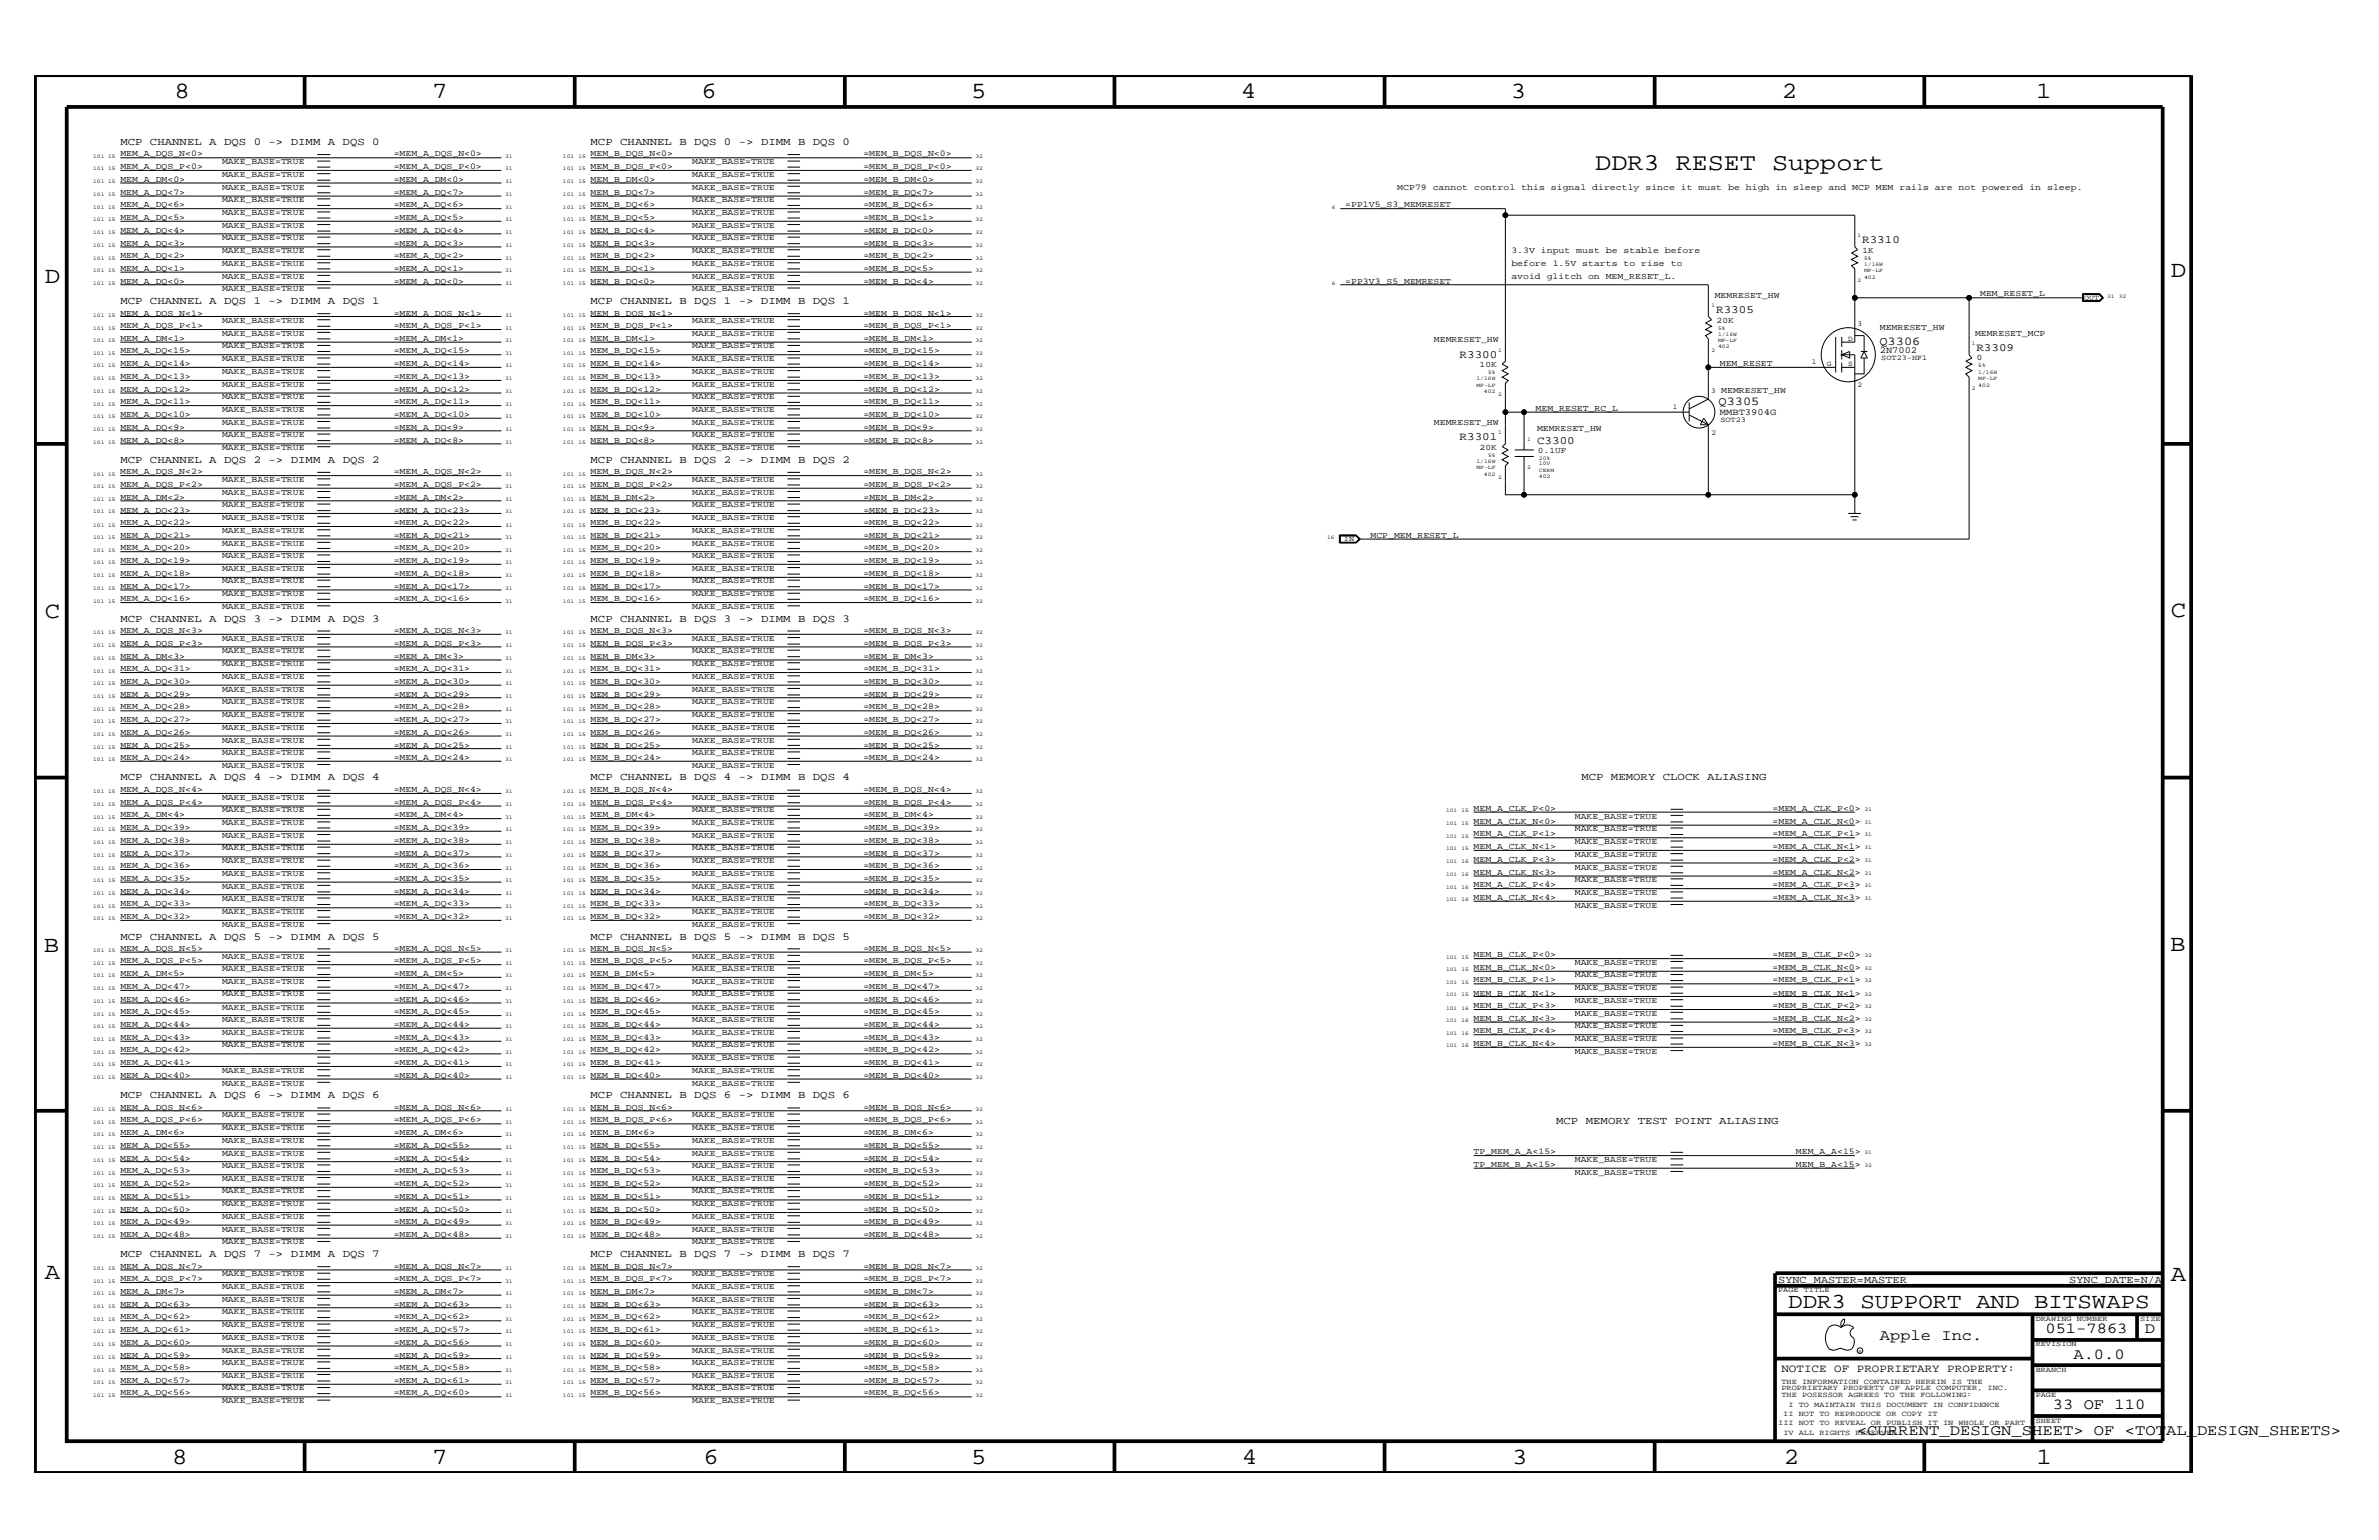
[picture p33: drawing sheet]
<svg xmlns="http://www.w3.org/2000/svg" width="432mm" height="279mm" viewBox="0 0 432 279" stroke-linecap="round" stroke-linejoin="round" font-family="sans-serif">
<defs><g id="words">
<text font-size="4.4" x="289.6" y="30.9">DDR3 RESET Support</text>
<g font-size="4.2">
<text x="31.7" y="17.8">8</text>
<text x="78.4" y="17.8">7</text>
<text x="127.3" y="17.8">6</text>
<text x="176.3" y="17.8">5</text>
<text x="225.2" y="17.8">4</text>
<text x="274.2" y="17.8">3</text>
<text x="323.4" y="17.8">2</text>
<text x="369.6" y="17.8">1</text>
<text x="8.1" y="51.3">D</text>
<text x="394" y="50.3">D</text>
<text x="8.1" y="112.1">C</text>
<text x="394" y="111.9">C</text>
<text x="8" y="172.7">B</text>
<text x="393.9" y="172.5">B</text>
<text x="8.1" y="232">A</text>
<text x="394" y="232.4">A</text>
<text x="31.3" y="265.6">8</text>
<text x="78.4" y="265.6">7</text>
<text x="127.7" y="265.6">6</text>
<text x="176.3" y="265.6">5</text>
<text x="225.4" y="265.6">4</text>
<text x="274.5" y="265.6">3</text>
<text x="323.8" y="265.6">2</text>
<text x="369.7" y="265.6">1</text>
</g>
<text font-size="3.9" x="324.6" y="237.3">DDR3 SUPPORT AND BITSWAPS</text>
<g font-size="2.8">
<text x="341.2" y="243.1">Apple Inc.</text>
<text x="371.3" y="241.9">051-7863</text>
<text x="389.3" y="241.9">D</text>
<text x="376.3" y="246.5">A.0.0</text>
<text x="372.6" y="255.7">33 OF 110</text>
<text x="337.1" y="260.4">&lt;CURRENT_DESIGN_SHEET&gt; OF &lt;TOTAL_DESIGN_SHEETS&gt;</text>
</g>
<g font-size="2.2">
<text x="341.1" y="62.5">Q3306</text>
<text x="311.9" y="73.5">Q3305</text>
</g>
<g font-size="2">
<text x="338" y="44.1">R3310</text>
<text x="311.5" y="56.8">R3305</text>
<text x="264.9" y="64.9">R3300</text>
<text x="358.7" y="63.7">R3309</text>
<text x="264.9" y="79.9">R3301</text>
<text x="279" y="80.5">C3300</text>
<text x="323.3" y="248.9">NOTICE OF PROPRIETARY PROPERTY:</text>
</g>
<g font-size="1.9">
<text x="21.8" y="26.4">MCP CHANNEL A DQS 0 -&gt; DIMM A DQS 0</text>
<text x="107.2" y="26.4">MCP CHANNEL B DQS 0 -&gt; DIMM B DQS 0</text>
<text x="21.8" y="55.1">MCP CHANNEL A DQS 1 -&gt; DIMM A DQS 1</text>
<text x="107.2" y="55.1">MCP CHANNEL B DQS 1 -&gt; DIMM B DQS 1</text>
<text x="21.8" y="84">MCP CHANNEL A DQS 2 -&gt; DIMM A DQS 2</text>
<text x="107.2" y="84">MCP CHANNEL B DQS 2 -&gt; DIMM B DQS 2</text>
<text x="21.8" y="112.8">MCP CHANNEL A DQS 3 -&gt; DIMM A DQS 3</text>
<text x="107.2" y="112.8">MCP CHANNEL B DQS 3 -&gt; DIMM B DQS 3</text>
<text x="21.8" y="141.6">MCP CHANNEL A DQS 4 -&gt; DIMM A DQS 4</text>
<text x="107.2" y="141.6">MCP CHANNEL B DQS 4 -&gt; DIMM B DQS 4</text>
<text x="287" y="141.6">MCP MEMORY CLOCK ALIASING</text>
<text x="21.8" y="170.5">MCP CHANNEL A DQS 5 -&gt; DIMM A DQS 5</text>
<text x="107.2" y="170.5">MCP CHANNEL B DQS 5 -&gt; DIMM B DQS 5</text>
<text x="21.8" y="199.2">MCP CHANNEL A DQS 6 -&gt; DIMM A DQS 6</text>
<text x="107.2" y="199.2">MCP CHANNEL B DQS 6 -&gt; DIMM B DQS 6</text>
<text x="282.4" y="203.9">MCP MEMORY TEST POINT ALIASING</text>
<text x="21.8" y="228.1">MCP CHANNEL A DQS 7 -&gt; DIMM A DQS 7</text>
<text x="107.2" y="228.1">MCP CHANNEL B DQS 7 -&gt; DIMM B DQS 7</text>
<text x="322.7" y="232.7">SYNC_MASTER=MASTER</text>
<text x="375.6" y="232.7">SYNC_DATE=N/A</text>
</g>
<g font-size="1.7">
<text x="341.2" y="64.1">2N7002</text>
<text x="312.2" y="75.3">MMBT3904G</text>
</g>
<g font-size="1.6">
<text x="21.8" y="28.4">MEM_A_DQS_N&lt;0&gt;</text>
<text x="40.3" y="29.8">MAKE_BASE=TRUE</text>
<text x="71.5" y="28.4">=MEM_A_DQS_N&lt;0&gt;</text>
<text x="107.2" y="28.4">MEM_B_DQS_N&lt;0&gt;</text>
<text x="125.6" y="29.8">MAKE_BASE=TRUE</text>
<text x="156.7" y="28.4">=MEM_B_DQS_N&lt;0&gt;</text>
<text x="21.8" y="30.7">MEM_A_DQS_P&lt;0&gt;</text>
<text x="21.8" y="33">MEM_A_DM&lt;0&gt;</text>
<text x="21.8" y="35.3">MEM_A_DQ&lt;7&gt;</text>
<text x="40.3" y="32.1">MAKE_BASE=TRUE</text>
<text x="40.3" y="34.4">MAKE_BASE=TRUE</text>
<text x="71.5" y="33">=MEM_A_DM&lt;0&gt;</text>
<text x="71.5" y="35.3">=MEM_A_DQ&lt;7&gt;</text>
<text x="71.5" y="30.7">=MEM_A_DQS_P&lt;0&gt;</text>
<text x="107.2" y="30.7">MEM_B_DQS_P&lt;0&gt;</text>
<text x="107.2" y="33">MEM_B_DM&lt;0&gt;</text>
<text x="107.2" y="35.3">MEM_B_DQ&lt;7&gt;</text>
<text x="125.6" y="34.4">MAKE_BASE=TRUE</text>
<text x="125.6" y="32.1">MAKE_BASE=TRUE</text>
<text x="156.7" y="35.3">=MEM_B_DQ&lt;7&gt;</text>
<text x="156.7" y="30.7">=MEM_B_DQS_P&lt;0&gt;</text>
<text x="156.7" y="33">=MEM_B_DM&lt;0&gt;</text>
<text x="253.6" y="34.4">MCP79 cannot control this signal directly since it must be high in sleep and MCP MEM rails are not powered in sleep.</text>
<text x="21.8" y="39.9">MEM_A_DQ&lt;5&gt;</text>
<text x="21.8" y="37.6">MEM_A_DQ&lt;6&gt;</text>
<text x="40.3" y="36.7">MAKE_BASE=TRUE</text>
<text x="40.3" y="41.3">MAKE_BASE=TRUE</text>
<text x="40.3" y="39.1">MAKE_BASE=TRUE</text>
<text x="71.5" y="37.6">=MEM_A_DQ&lt;6&gt;</text>
<text x="71.5" y="39.9">=MEM_A_DQ&lt;5&gt;</text>
<text x="107.2" y="39.9">MEM_B_DQ&lt;5&gt;</text>
<text x="107.2" y="37.6">MEM_B_DQ&lt;6&gt;</text>
<text x="125.6" y="36.7">MAKE_BASE=TRUE</text>
<text x="125.6" y="41.3">MAKE_BASE=TRUE</text>
<text x="125.6" y="39.1">MAKE_BASE=TRUE</text>
<text x="156.7" y="37.6">=MEM_B_DQ&lt;6&gt;</text>
<text x="156.7" y="39.9">=MEM_B_DQ&lt;1&gt;</text>
<text x="244.2" y="37.6">=PP1V5_S3_MEMRESET</text>
<text x="21.8" y="44.6">MEM_A_DQ&lt;3&gt;</text>
<text x="21.8" y="42.3">MEM_A_DQ&lt;4&gt;</text>
<text x="21.8" y="46.8">MEM_A_DQ&lt;2&gt;</text>
<text x="40.3" y="45.9">MAKE_BASE=TRUE</text>
<text x="40.3" y="43.6">MAKE_BASE=TRUE</text>
<text x="71.5" y="44.6">=MEM_A_DQ&lt;3&gt;</text>
<text x="71.5" y="42.3">=MEM_A_DQ&lt;4&gt;</text>
<text x="71.5" y="46.8">=MEM_A_DQ&lt;2&gt;</text>
<text x="107.2" y="44.6">MEM_B_DQ&lt;3&gt;</text>
<text x="107.2" y="46.8">MEM_B_DQ&lt;2&gt;</text>
<text x="107.2" y="42.3">MEM_B_DQ&lt;4&gt;</text>
<text x="125.6" y="45.9">MAKE_BASE=TRUE</text>
<text x="125.6" y="43.6">MAKE_BASE=TRUE</text>
<text x="156.7" y="42.3">=MEM_B_DQ&lt;0&gt;</text>
<text x="156.7" y="46.8">=MEM_B_DQ&lt;2&gt;</text>
<text x="156.7" y="44.6">=MEM_B_DQ&lt;3&gt;</text>
<text x="274.3" y="45.9">3.3V input must be stable before</text>
<text x="21.8" y="51.5">MEM_A_DQ&lt;0&gt;</text>
<text x="21.8" y="49.1">MEM_A_DQ&lt;1&gt;</text>
<text x="40.3" y="52.9">MAKE_BASE=TRUE</text>
<text x="40.3" y="48.2">MAKE_BASE=TRUE</text>
<text x="40.3" y="50.6">MAKE_BASE=TRUE</text>
<text x="71.5" y="49.1">=MEM_A_DQ&lt;1&gt;</text>
<text x="71.5" y="51.5">=MEM_A_DQ&lt;0&gt;</text>
<text x="107.2" y="49.1">MEM_B_DQ&lt;1&gt;</text>
<text x="107.2" y="51.5">MEM_B_DQ&lt;0&gt;</text>
<text x="125.6" y="50.6">MAKE_BASE=TRUE</text>
<text x="125.6" y="52.9">MAKE_BASE=TRUE</text>
<text x="125.6" y="48.2">MAKE_BASE=TRUE</text>
<text x="156.7" y="49.1">=MEM_B_DQ&lt;5&gt;</text>
<text x="156.7" y="51.5">=MEM_B_DQ&lt;4&gt;</text>
<text x="244.2" y="51.5">=PP3V3_S5_MEMRESET</text>
<text x="274.3" y="50.6">avoid glitch on MEM_RESET_L.</text>
<text x="274.3" y="48.2">before 1.5V starts to rise to</text>
<text x="359.4" y="53.8">MEM_RESET_L</text>
<text x="21.8" y="57.3">MEM_A_DQS_N&lt;1&gt;</text>
<text x="21.8" y="59.5">MEM_A_DQS_P&lt;1&gt;</text>
<text x="40.3" y="58.6">MAKE_BASE=TRUE</text>
<text x="71.5" y="57.3">=MEM_A_DQS_N&lt;1&gt;</text>
<text x="71.5" y="59.5">=MEM_A_DQS_P&lt;1&gt;</text>
<text x="107.2" y="57.3">MEM_B_DQS_N&lt;1&gt;</text>
<text x="107.2" y="59.5">MEM_B_DQS_P&lt;1&gt;</text>
<text x="125.6" y="58.6">MAKE_BASE=TRUE</text>
<text x="156.7" y="59.5">=MEM_B_DQS_P&lt;1&gt;</text>
<text x="156.7" y="57.3">=MEM_B_DQS_N&lt;1&gt;</text>
<text x="311.2" y="54">MEMRESET_HW</text>
<text x="341.2" y="59.8">MEMRESET_HW</text>
<text x="21.8" y="64.1">MEM_A_DQ&lt;15&gt;</text>
<text x="21.8" y="61.8">MEM_A_DM&lt;1&gt;</text>
<text x="40.3" y="65.6">MAKE_BASE=TRUE</text>
<text x="40.3" y="63.2">MAKE_BASE=TRUE</text>
<text x="40.3" y="60.9">MAKE_BASE=TRUE</text>
<text x="71.5" y="61.8">=MEM_A_DM&lt;1&gt;</text>
<text x="71.5" y="64.1">=MEM_A_DQ&lt;15&gt;</text>
<text x="107.2" y="64.1">MEM_B_DQ&lt;15&gt;</text>
<text x="107.2" y="61.8">MEM_B_DM&lt;1&gt;</text>
<text x="125.6" y="65.6">MAKE_BASE=TRUE</text>
<text x="125.6" y="63.2">MAKE_BASE=TRUE</text>
<text x="125.6" y="60.9">MAKE_BASE=TRUE</text>
<text x="156.7" y="61.8">=MEM_B_DM&lt;1&gt;</text>
<text x="156.7" y="64.1">=MEM_B_DQ&lt;15&gt;</text>
<text x="260.3" y="62.1">MEMRESET_HW</text>
<text x="358.5" y="60.9">MEMRESET_MCP</text>
<text x="21.8" y="68.8">MEM_A_DQ&lt;13&gt;</text>
<text x="21.8" y="71.1">MEM_A_DQ&lt;12&gt;</text>
<text x="21.8" y="66.5">MEM_A_DQ&lt;14&gt;</text>
<text x="40.3" y="70.1">MAKE_BASE=TRUE</text>
<text x="40.3" y="67.8">MAKE_BASE=TRUE</text>
<text x="71.5" y="71.1">=MEM_A_DQ&lt;12&gt;</text>
<text x="71.5" y="66.5">=MEM_A_DQ&lt;14&gt;</text>
<text x="71.5" y="68.8">=MEM_A_DQ&lt;13&gt;</text>
<text x="107.2" y="68.8">MEM_B_DQ&lt;13&gt;</text>
<text x="107.2" y="66.5">MEM_B_DQ&lt;14&gt;</text>
<text x="107.2" y="71.1">MEM_B_DQ&lt;12&gt;</text>
<text x="125.6" y="70.1">MAKE_BASE=TRUE</text>
<text x="125.6" y="67.8">MAKE_BASE=TRUE</text>
<text x="156.7" y="68.8">=MEM_B_DQ&lt;13&gt;</text>
<text x="156.7" y="66.5">=MEM_B_DQ&lt;14&gt;</text>
<text x="156.7" y="71.1">=MEM_B_DQ&lt;12&gt;</text>
<text x="312.2" y="66.5">MEM_RESET</text>
<text x="312.4" y="71.3">MEMRESET_HW</text>
<text x="21.8" y="73.3">MEM_A_DQ&lt;11&gt;</text>
<text x="21.8" y="75.7">MEM_A_DQ&lt;10&gt;</text>
<text x="40.3" y="74.8">MAKE_BASE=TRUE</text>
<text x="40.3" y="72.4">MAKE_BASE=TRUE</text>
<text x="40.3" y="77.1">MAKE_BASE=TRUE</text>
<text x="71.5" y="73.3">=MEM_A_DQ&lt;11&gt;</text>
<text x="71.5" y="75.7">=MEM_A_DQ&lt;10&gt;</text>
<text x="107.2" y="75.7">MEM_B_DQ&lt;10&gt;</text>
<text x="107.2" y="73.3">MEM_B_DQ&lt;11&gt;</text>
<text x="125.6" y="72.4">MAKE_BASE=TRUE</text>
<text x="125.6" y="77.1">MAKE_BASE=TRUE</text>
<text x="125.6" y="74.8">MAKE_BASE=TRUE</text>
<text x="156.7" y="75.7">=MEM_B_DQ&lt;10&gt;</text>
<text x="156.7" y="73.3">=MEM_B_DQ&lt;11&gt;</text>
<text x="260.3" y="77.1">MEMRESET_HW</text>
<text x="278.7" y="74.5">MEM_RESET_RC_L</text>
<text x="21.8" y="80.3">MEM_A_DQ&lt;8&gt;</text>
<text x="21.8" y="78">MEM_A_DQ&lt;9&gt;</text>
<text x="40.3" y="81.6">MAKE_BASE=TRUE</text>
<text x="40.3" y="79.4">MAKE_BASE=TRUE</text>
<text x="71.5" y="78">=MEM_A_DQ&lt;9&gt;</text>
<text x="71.5" y="80.3">=MEM_A_DQ&lt;8&gt;</text>
<text x="107.2" y="80.3">MEM_B_DQ&lt;8&gt;</text>
<text x="107.2" y="78">MEM_B_DQ&lt;9&gt;</text>
<text x="125.6" y="81.6">MAKE_BASE=TRUE</text>
<text x="125.6" y="79.4">MAKE_BASE=TRUE</text>
<text x="156.7" y="78">=MEM_B_DQ&lt;9&gt;</text>
<text x="156.7" y="80.3">=MEM_B_DQ&lt;8&gt;</text>
<text x="279" y="78.2">MEMRESET_HW</text>
<text x="21.8" y="86">MEM_A_DQS_N&lt;2&gt;</text>
<text x="21.8" y="88.3">MEM_A_DQS_P&lt;2&gt;</text>
<text x="40.3" y="87.4">MAKE_BASE=TRUE</text>
<text x="40.3" y="89.8">MAKE_BASE=TRUE</text>
<text x="71.5" y="86">=MEM_A_DQS_N&lt;2&gt;</text>
<text x="71.5" y="88.3">=MEM_A_DQS_P&lt;2&gt;</text>
<text x="107.2" y="86">MEM_B_DQS_N&lt;2&gt;</text>
<text x="107.2" y="88.3">MEM_B_DQS_P&lt;2&gt;</text>
<text x="125.6" y="87.4">MAKE_BASE=TRUE</text>
<text x="125.6" y="89.8">MAKE_BASE=TRUE</text>
<text x="156.7" y="86">=MEM_B_DQS_N&lt;2&gt;</text>
<text x="156.7" y="88.3">=MEM_B_DQS_P&lt;2&gt;</text>
<text x="21.8" y="90.7">MEM_A_DM&lt;2&gt;</text>
<text x="21.8" y="93">MEM_A_DQ&lt;23&gt;</text>
<text x="21.8" y="95.3">MEM_A_DQ&lt;22&gt;</text>
<text x="40.3" y="92.1">MAKE_BASE=TRUE</text>
<text x="40.3" y="94.3">MAKE_BASE=TRUE</text>
<text x="71.5" y="95.3">=MEM_A_DQ&lt;22&gt;</text>
<text x="71.5" y="90.7">=MEM_A_DM&lt;2&gt;</text>
<text x="71.5" y="93">=MEM_A_DQ&lt;23&gt;</text>
<text x="107.2" y="90.7">MEM_B_DM&lt;2&gt;</text>
<text x="107.2" y="93">MEM_B_DQ&lt;23&gt;</text>
<text x="107.2" y="95.3">MEM_B_DQ&lt;22&gt;</text>
<text x="125.6" y="92.1">MAKE_BASE=TRUE</text>
<text x="125.6" y="94.3">MAKE_BASE=TRUE</text>
<text x="156.7" y="95.3">=MEM_B_DQ&lt;22&gt;</text>
<text x="156.7" y="93">=MEM_B_DQ&lt;23&gt;</text>
<text x="156.7" y="90.7">=MEM_B_DM&lt;2&gt;</text>
<text x="21.8" y="97.6">MEM_A_DQ&lt;21&gt;</text>
<text x="21.8" y="99.9">MEM_A_DQ&lt;20&gt;</text>
<text x="40.3" y="96.6">MAKE_BASE=TRUE</text>
<text x="40.3" y="99">MAKE_BASE=TRUE</text>
<text x="40.3" y="101.3">MAKE_BASE=TRUE</text>
<text x="71.5" y="99.9">=MEM_A_DQ&lt;20&gt;</text>
<text x="71.5" y="97.6">=MEM_A_DQ&lt;21&gt;</text>
<text x="107.2" y="97.6">MEM_B_DQ&lt;21&gt;</text>
<text x="107.2" y="99.9">MEM_B_DQ&lt;20&gt;</text>
<text x="125.6" y="99">MAKE_BASE=TRUE</text>
<text x="125.6" y="96.6">MAKE_BASE=TRUE</text>
<text x="125.6" y="101.3">MAKE_BASE=TRUE</text>
<text x="156.7" y="99.9">=MEM_B_DQ&lt;20&gt;</text>
<text x="156.7" y="97.6">=MEM_B_DQ&lt;21&gt;</text>
<text x="248.8" y="97.6">MCP_MEM_RESET_L</text>
<text x="21.8" y="104.5">MEM_A_DQ&lt;18&gt;</text>
<text x="21.8" y="106.8">MEM_A_DQ&lt;17&gt;</text>
<text x="21.8" y="102.2">MEM_A_DQ&lt;19&gt;</text>
<text x="40.3" y="105.9">MAKE_BASE=TRUE</text>
<text x="40.3" y="103.6">MAKE_BASE=TRUE</text>
<text x="71.5" y="102.2">=MEM_A_DQ&lt;19&gt;</text>
<text x="71.5" y="106.8">=MEM_A_DQ&lt;17&gt;</text>
<text x="71.5" y="104.5">=MEM_A_DQ&lt;18&gt;</text>
<text x="107.2" y="102.2">MEM_B_DQ&lt;19&gt;</text>
<text x="107.2" y="106.8">MEM_B_DQ&lt;17&gt;</text>
<text x="107.2" y="104.5">MEM_B_DQ&lt;18&gt;</text>
<text x="125.6" y="103.6">MAKE_BASE=TRUE</text>
<text x="125.6" y="105.9">MAKE_BASE=TRUE</text>
<text x="156.7" y="104.5">=MEM_B_DQ&lt;18&gt;</text>
<text x="156.7" y="102.2">=MEM_B_DQ&lt;19&gt;</text>
<text x="156.7" y="106.8">=MEM_B_DQ&lt;17&gt;</text>
<text x="21.8" y="109.1">MEM_A_DQ&lt;16&gt;</text>
<text x="40.3" y="110.5">MAKE_BASE=TRUE</text>
<text x="40.3" y="108.1">MAKE_BASE=TRUE</text>
<text x="71.5" y="109.1">=MEM_A_DQ&lt;16&gt;</text>
<text x="107.2" y="109.1">MEM_B_DQ&lt;16&gt;</text>
<text x="125.6" y="110.5">MAKE_BASE=TRUE</text>
<text x="125.6" y="108.1">MAKE_BASE=TRUE</text>
<text x="156.7" y="109.1">=MEM_B_DQ&lt;16&gt;</text>
<text x="21.8" y="117.2">MEM_A_DQS_P&lt;3&gt;</text>
<text x="21.8" y="114.8">MEM_A_DQS_N&lt;3&gt;</text>
<text x="21.8" y="119.5">MEM_A_DM&lt;3&gt;</text>
<text x="40.3" y="118.6">MAKE_BASE=TRUE</text>
<text x="40.3" y="116.3">MAKE_BASE=TRUE</text>
<text x="71.5" y="119.5">=MEM_A_DM&lt;3&gt;</text>
<text x="71.5" y="117.2">=MEM_A_DQS_P&lt;3&gt;</text>
<text x="71.5" y="114.8">=MEM_A_DQS_N&lt;3&gt;</text>
<text x="107.2" y="114.8">MEM_B_DQS_N&lt;3&gt;</text>
<text x="107.2" y="117.2">MEM_B_DQS_P&lt;3&gt;</text>
<text x="107.2" y="119.5">MEM_B_DM&lt;3&gt;</text>
<text x="125.6" y="116.3">MAKE_BASE=TRUE</text>
<text x="125.6" y="118.6">MAKE_BASE=TRUE</text>
<text x="156.7" y="119.5">=MEM_B_DM&lt;3&gt;</text>
<text x="156.7" y="114.8">=MEM_B_DQS_N&lt;3&gt;</text>
<text x="156.7" y="117.2">=MEM_B_DQS_P&lt;3&gt;</text>
<text x="21.8" y="121.8">MEM_A_DQ&lt;31&gt;</text>
<text x="21.8" y="124.1">MEM_A_DQ&lt;30&gt;</text>
<text x="40.3" y="120.8">MAKE_BASE=TRUE</text>
<text x="40.3" y="123.1">MAKE_BASE=TRUE</text>
<text x="40.3" y="125.5">MAKE_BASE=TRUE</text>
<text x="71.5" y="121.8">=MEM_A_DQ&lt;31&gt;</text>
<text x="71.5" y="124.1">=MEM_A_DQ&lt;30&gt;</text>
<text x="107.2" y="124.1">MEM_B_DQ&lt;30&gt;</text>
<text x="107.2" y="121.8">MEM_B_DQ&lt;31&gt;</text>
<text x="125.6" y="125.5">MAKE_BASE=TRUE</text>
<text x="125.6" y="120.8">MAKE_BASE=TRUE</text>
<text x="125.6" y="123.1">MAKE_BASE=TRUE</text>
<text x="156.7" y="121.8">=MEM_B_DQ&lt;31&gt;</text>
<text x="156.7" y="124.1">=MEM_B_DQ&lt;30&gt;</text>
<text x="21.8" y="131">MEM_A_DQ&lt;27&gt;</text>
<text x="21.8" y="128.7">MEM_A_DQ&lt;28&gt;</text>
<text x="21.8" y="126.4">MEM_A_DQ&lt;29&gt;</text>
<text x="40.3" y="130.1">MAKE_BASE=TRUE</text>
<text x="40.3" y="127.8">MAKE_BASE=TRUE</text>
<text x="71.5" y="128.7">=MEM_A_DQ&lt;28&gt;</text>
<text x="71.5" y="126.4">=MEM_A_DQ&lt;29&gt;</text>
<text x="71.5" y="131">=MEM_A_DQ&lt;27&gt;</text>
<text x="107.2" y="131">MEM_B_DQ&lt;27&gt;</text>
<text x="107.2" y="128.7">MEM_B_DQ&lt;28&gt;</text>
<text x="107.2" y="126.4">MEM_B_DQ&lt;29&gt;</text>
<text x="125.6" y="127.8">MAKE_BASE=TRUE</text>
<text x="125.6" y="130.1">MAKE_BASE=TRUE</text>
<text x="156.7" y="131">=MEM_B_DQ&lt;27&gt;</text>
<text x="156.7" y="128.7">=MEM_B_DQ&lt;28&gt;</text>
<text x="156.7" y="126.4">=MEM_B_DQ&lt;29&gt;</text>
<text x="21.8" y="135.7">MEM_A_DQ&lt;25&gt;</text>
<text x="21.8" y="133.3">MEM_A_DQ&lt;26&gt;</text>
<text x="21.8" y="138">MEM_A_DQ&lt;24&gt;</text>
<text x="40.3" y="137">MAKE_BASE=TRUE</text>
<text x="40.3" y="132.4">MAKE_BASE=TRUE</text>
<text x="40.3" y="134.7">MAKE_BASE=TRUE</text>
<text x="71.5" y="135.7">=MEM_A_DQ&lt;25&gt;</text>
<text x="71.5" y="133.3">=MEM_A_DQ&lt;26&gt;</text>
<text x="71.5" y="138">=MEM_A_DQ&lt;24&gt;</text>
<text x="107.2" y="135.7">MEM_B_DQ&lt;25&gt;</text>
<text x="107.2" y="138">MEM_B_DQ&lt;24&gt;</text>
<text x="107.2" y="133.3">MEM_B_DQ&lt;26&gt;</text>
<text x="125.6" y="137">MAKE_BASE=TRUE</text>
<text x="125.6" y="132.4">MAKE_BASE=TRUE</text>
<text x="125.6" y="134.7">MAKE_BASE=TRUE</text>
<text x="156.7" y="138">=MEM_B_DQ&lt;24&gt;</text>
<text x="156.7" y="133.3">=MEM_B_DQ&lt;26&gt;</text>
<text x="156.7" y="135.7">=MEM_B_DQ&lt;25&gt;</text>
<text x="21.8" y="143.7">MEM_A_DQS_N&lt;4&gt;</text>
<text x="40.3" y="139.3">MAKE_BASE=TRUE</text>
<text x="71.5" y="143.7">=MEM_A_DQS_N&lt;4&gt;</text>
<text x="107.2" y="143.7">MEM_B_DQS_N&lt;4&gt;</text>
<text x="125.6" y="139.3">MAKE_BASE=TRUE</text>
<text x="156.7" y="143.7">=MEM_B_DQS_N&lt;4&gt;</text>
<text x="21.8" y="148.3">MEM_A_DM&lt;4&gt;</text>
<text x="21.8" y="146">MEM_A_DQS_P&lt;4&gt;</text>
<text x="40.3" y="149.7">MAKE_BASE=TRUE</text>
<text x="40.3" y="145.1">MAKE_BASE=TRUE</text>
<text x="40.3" y="147.3">MAKE_BASE=TRUE</text>
<text x="71.5" y="146">=MEM_A_DQS_P&lt;4&gt;</text>
<text x="71.5" y="148.3">=MEM_A_DM&lt;4&gt;</text>
<text x="107.2" y="146">MEM_B_DQS_P&lt;4&gt;</text>
<text x="107.2" y="148.3">MEM_B_DM&lt;4&gt;</text>
<text x="125.6" y="149.7">MAKE_BASE=TRUE</text>
<text x="125.6" y="147.3">MAKE_BASE=TRUE</text>
<text x="125.6" y="145.1">MAKE_BASE=TRUE</text>
<text x="156.7" y="148.3">=MEM_B_DM&lt;4&gt;</text>
<text x="156.7" y="146">=MEM_B_DQS_P&lt;4&gt;</text>
<text x="267.5" y="149.5">MEM_A_CLK_N&lt;0&gt;</text>
<text x="267.5" y="147.2">MEM_A_CLK_P&lt;0&gt;</text>
<text x="285.8" y="148.5">MAKE_BASE=TRUE</text>
<text x="321.7" y="147.2">=MEM_A_CLK_P&lt;0&gt;</text>
<text x="321.7" y="149.5">=MEM_A_CLK_N&lt;0&gt;</text>
<text x="21.8" y="152.9">MEM_A_DQ&lt;38&gt;</text>
<text x="21.8" y="150.7">MEM_A_DQ&lt;39&gt;</text>
<text x="21.8" y="155.2">MEM_A_DQ&lt;37&gt;</text>
<text x="40.3" y="154.3">MAKE_BASE=TRUE</text>
<text x="40.3" y="152">MAKE_BASE=TRUE</text>
<text x="71.5" y="155.2">=MEM_A_DQ&lt;37&gt;</text>
<text x="71.5" y="152.9">=MEM_A_DQ&lt;38&gt;</text>
<text x="71.5" y="150.7">=MEM_A_DQ&lt;39&gt;</text>
<text x="107.2" y="152.9">MEM_B_DQ&lt;38&gt;</text>
<text x="107.2" y="155.2">MEM_B_DQ&lt;37&gt;</text>
<text x="107.2" y="150.7">MEM_B_DQ&lt;39&gt;</text>
<text x="125.6" y="154.3">MAKE_BASE=TRUE</text>
<text x="125.6" y="152">MAKE_BASE=TRUE</text>
<text x="156.7" y="155.2">=MEM_B_DQ&lt;37&gt;</text>
<text x="156.7" y="152.9">=MEM_B_DQ&lt;38&gt;</text>
<text x="156.7" y="150.7">=MEM_B_DQ&lt;39&gt;</text>
<text x="267.5" y="151.8">MEM_A_CLK_P&lt;1&gt;</text>
<text x="267.5" y="154">MEM_A_CLK_N&lt;1&gt;</text>
<text x="285.8" y="153.2">MAKE_BASE=TRUE</text>
<text x="285.8" y="155.5">MAKE_BASE=TRUE</text>
<text x="285.8" y="150.8">MAKE_BASE=TRUE</text>
<text x="321.7" y="151.8">=MEM_A_CLK_P&lt;1&gt;</text>
<text x="321.7" y="154">=MEM_A_CLK_N&lt;1&gt;</text>
<text x="21.8" y="159.8">MEM_A_DQ&lt;35&gt;</text>
<text x="21.8" y="157.5">MEM_A_DQ&lt;36&gt;</text>
<text x="40.3" y="156.6">MAKE_BASE=TRUE</text>
<text x="40.3" y="161.2">MAKE_BASE=TRUE</text>
<text x="40.3" y="158.9">MAKE_BASE=TRUE</text>
<text x="71.5" y="159.8">=MEM_A_DQ&lt;35&gt;</text>
<text x="71.5" y="157.5">=MEM_A_DQ&lt;36&gt;</text>
<text x="107.2" y="159.8">MEM_B_DQ&lt;35&gt;</text>
<text x="107.2" y="157.5">MEM_B_DQ&lt;36&gt;</text>
<text x="125.6" y="161.2">MAKE_BASE=TRUE</text>
<text x="125.6" y="156.6">MAKE_BASE=TRUE</text>
<text x="125.6" y="158.9">MAKE_BASE=TRUE</text>
<text x="156.7" y="159.8">=MEM_B_DQ&lt;35&gt;</text>
<text x="156.7" y="157.5">=MEM_B_DQ&lt;36&gt;</text>
<text x="267.5" y="158.7">MEM_A_CLK_N&lt;3&gt;</text>
<text x="267.5" y="161">MEM_A_CLK_P&lt;4&gt;</text>
<text x="267.5" y="156.4">MEM_A_CLK_P&lt;3&gt;</text>
<text x="285.8" y="160">MAKE_BASE=TRUE</text>
<text x="285.8" y="157.8">MAKE_BASE=TRUE</text>
<text x="321.7" y="158.7">=MEM_A_CLK_N&lt;2&gt;</text>
<text x="321.7" y="161">=MEM_A_CLK_P&lt;3&gt;</text>
<text x="321.7" y="156.4">=MEM_A_CLK_P&lt;2&gt;</text>
<text x="21.8" y="164.5">MEM_A_DQ&lt;33&gt;</text>
<text x="21.8" y="162.2">MEM_A_DQ&lt;34&gt;</text>
<text x="21.8" y="166.7">MEM_A_DQ&lt;32&gt;</text>
<text x="40.3" y="165.8">MAKE_BASE=TRUE</text>
<text x="40.3" y="163.5">MAKE_BASE=TRUE</text>
<text x="71.5" y="162.2">=MEM_A_DQ&lt;34&gt;</text>
<text x="71.5" y="164.5">=MEM_A_DQ&lt;33&gt;</text>
<text x="71.5" y="166.7">=MEM_A_DQ&lt;32&gt;</text>
<text x="107.2" y="164.5">MEM_B_DQ&lt;33&gt;</text>
<text x="107.2" y="166.7">MEM_B_DQ&lt;32&gt;</text>
<text x="107.2" y="162.2">MEM_B_DQ&lt;34&gt;</text>
<text x="125.6" y="165.8">MAKE_BASE=TRUE</text>
<text x="125.6" y="163.5">MAKE_BASE=TRUE</text>
<text x="156.7" y="166.7">=MEM_B_DQ&lt;32&gt;</text>
<text x="156.7" y="164.5">=MEM_B_DQ&lt;33&gt;</text>
<text x="156.7" y="162.2">=MEM_B_DQ&lt;34&gt;</text>
<text x="267.5" y="163.3">MEM_A_CLK_N&lt;4&gt;</text>
<text x="285.8" y="164.7">MAKE_BASE=TRUE</text>
<text x="285.8" y="162.3">MAKE_BASE=TRUE</text>
<text x="321.7" y="163.3">=MEM_A_CLK_N&lt;3&gt;</text>
<text x="21.8" y="172.5">MEM_A_DQS_N&lt;5&gt;</text>
<text x="40.3" y="168.2">MAKE_BASE=TRUE</text>
<text x="40.3" y="173.9">MAKE_BASE=TRUE</text>
<text x="71.5" y="172.5">=MEM_A_DQS_N&lt;5&gt;</text>
<text x="107.2" y="172.5">MEM_B_DQS_N&lt;5&gt;</text>
<text x="125.6" y="173.9">MAKE_BASE=TRUE</text>
<text x="125.6" y="168.2">MAKE_BASE=TRUE</text>
<text x="156.7" y="172.5">=MEM_B_DQS_N&lt;5&gt;</text>
<text x="267.5" y="173.7">MEM_B_CLK_P&lt;0&gt;</text>
<text x="321.7" y="173.7">=MEM_B_CLK_P&lt;0&gt;</text>
<text x="21.8" y="174.8">MEM_A_DQS_P&lt;5&gt;</text>
<text x="21.8" y="177.2">MEM_A_DM&lt;5&gt;</text>
<text x="21.8" y="179.4">MEM_A_DQ&lt;47&gt;</text>
<text x="40.3" y="178.5">MAKE_BASE=TRUE</text>
<text x="40.3" y="176.2">MAKE_BASE=TRUE</text>
<text x="71.5" y="179.4">=MEM_A_DQ&lt;47&gt;</text>
<text x="71.5" y="177.2">=MEM_A_DM&lt;5&gt;</text>
<text x="71.5" y="174.8">=MEM_A_DQS_P&lt;5&gt;</text>
<text x="107.2" y="179.4">MEM_B_DQ&lt;47&gt;</text>
<text x="107.2" y="174.8">MEM_B_DQS_P&lt;5&gt;</text>
<text x="107.2" y="177.2">MEM_B_DM&lt;5&gt;</text>
<text x="125.6" y="178.5">MAKE_BASE=TRUE</text>
<text x="125.6" y="176.2">MAKE_BASE=TRUE</text>
<text x="156.7" y="179.4">=MEM_B_DQ&lt;47&gt;</text>
<text x="156.7" y="174.8">=MEM_B_DQS_P&lt;5&gt;</text>
<text x="156.7" y="177.2">=MEM_B_DM&lt;5&gt;</text>
<text x="267.5" y="176">MEM_B_CLK_N&lt;0&gt;</text>
<text x="267.5" y="178.3">MEM_B_CLK_P&lt;1&gt;</text>
<text x="285.8" y="177.3">MAKE_BASE=TRUE</text>
<text x="285.8" y="179.7">MAKE_BASE=TRUE</text>
<text x="285.8" y="175">MAKE_BASE=TRUE</text>
<text x="321.7" y="178.3">=MEM_B_CLK_P&lt;1&gt;</text>
<text x="321.7" y="176">=MEM_B_CLK_N&lt;0&gt;</text>
<text x="21.8" y="181.7">MEM_A_DQ&lt;46&gt;</text>
<text x="21.8" y="184">MEM_A_DQ&lt;45&gt;</text>
<text x="40.3" y="180.8">MAKE_BASE=TRUE</text>
<text x="40.3" y="183.2">MAKE_BASE=TRUE</text>
<text x="40.3" y="185.4">MAKE_BASE=TRUE</text>
<text x="71.5" y="184">=MEM_A_DQ&lt;45&gt;</text>
<text x="71.5" y="181.7">=MEM_A_DQ&lt;46&gt;</text>
<text x="107.2" y="181.7">MEM_B_DQ&lt;46&gt;</text>
<text x="107.2" y="184">MEM_B_DQ&lt;45&gt;</text>
<text x="125.6" y="183.2">MAKE_BASE=TRUE</text>
<text x="125.6" y="185.4">MAKE_BASE=TRUE</text>
<text x="125.6" y="180.8">MAKE_BASE=TRUE</text>
<text x="156.7" y="181.7">=MEM_B_DQ&lt;46&gt;</text>
<text x="156.7" y="184">=MEM_B_DQ&lt;45&gt;</text>
<text x="267.5" y="180.6">MEM_B_CLK_N&lt;1&gt;</text>
<text x="267.5" y="185.2">MEM_B_CLK_N&lt;3&gt;</text>
<text x="267.5" y="182.9">MEM_B_CLK_P&lt;3&gt;</text>
<text x="285.8" y="182">MAKE_BASE=TRUE</text>
<text x="285.8" y="184.3">MAKE_BASE=TRUE</text>
<text x="321.7" y="185.2">=MEM_B_CLK_N&lt;2&gt;</text>
<text x="321.7" y="182.9">=MEM_B_CLK_P&lt;2&gt;</text>
<text x="321.7" y="180.6">=MEM_B_CLK_N&lt;1&gt;</text>
<text x="21.8" y="186.4">MEM_A_DQ&lt;44&gt;</text>
<text x="21.8" y="191">MEM_A_DQ&lt;42&gt;</text>
<text x="21.8" y="188.7">MEM_A_DQ&lt;43&gt;</text>
<text x="40.3" y="187.7">MAKE_BASE=TRUE</text>
<text x="40.3" y="190">MAKE_BASE=TRUE</text>
<text x="71.5" y="186.4">=MEM_A_DQ&lt;44&gt;</text>
<text x="71.5" y="188.7">=MEM_A_DQ&lt;43&gt;</text>
<text x="71.5" y="191">=MEM_A_DQ&lt;42&gt;</text>
<text x="107.2" y="188.7">MEM_B_DQ&lt;43&gt;</text>
<text x="107.2" y="191">MEM_B_DQ&lt;42&gt;</text>
<text x="107.2" y="186.4">MEM_B_DQ&lt;44&gt;</text>
<text x="125.6" y="190">MAKE_BASE=TRUE</text>
<text x="125.6" y="187.7">MAKE_BASE=TRUE</text>
<text x="156.7" y="191">=MEM_B_DQ&lt;42&gt;</text>
<text x="156.7" y="186.4">=MEM_B_DQ&lt;44&gt;</text>
<text x="156.7" y="188.7">=MEM_B_DQ&lt;43&gt;</text>
<text x="267.5" y="189.8">MEM_B_CLK_N&lt;4&gt;</text>
<text x="267.5" y="187.5">MEM_B_CLK_P&lt;4&gt;</text>
<text x="285.8" y="191.2">MAKE_BASE=TRUE</text>
<text x="285.8" y="188.9">MAKE_BASE=TRUE</text>
<text x="285.8" y="186.5">MAKE_BASE=TRUE</text>
<text x="321.7" y="189.8">=MEM_B_CLK_N&lt;3&gt;</text>
<text x="321.7" y="187.5">=MEM_B_CLK_P&lt;3&gt;</text>
<text x="21.8" y="193.2">MEM_A_DQ&lt;41&gt;</text>
<text x="21.8" y="195.6">MEM_A_DQ&lt;40&gt;</text>
<text x="40.3" y="194.7">MAKE_BASE=TRUE</text>
<text x="40.3" y="197">MAKE_BASE=TRUE</text>
<text x="71.5" y="193.2">=MEM_A_DQ&lt;41&gt;</text>
<text x="71.5" y="195.6">=MEM_A_DQ&lt;40&gt;</text>
<text x="107.2" y="193.2">MEM_B_DQ&lt;41&gt;</text>
<text x="107.2" y="195.6">MEM_B_DQ&lt;40&gt;</text>
<text x="125.6" y="192.3">MAKE_BASE=TRUE</text>
<text x="125.6" y="194.7">MAKE_BASE=TRUE</text>
<text x="125.6" y="197">MAKE_BASE=TRUE</text>
<text x="156.7" y="193.2">=MEM_B_DQ&lt;41&gt;</text>
<text x="156.7" y="195.6">=MEM_B_DQ&lt;40&gt;</text>
<text x="21.8" y="203.7">MEM_A_DQS_P&lt;6&gt;</text>
<text x="21.8" y="201.4">MEM_A_DQS_N&lt;6&gt;</text>
<text x="40.3" y="202.7">MAKE_BASE=TRUE</text>
<text x="71.5" y="203.7">=MEM_A_DQS_P&lt;6&gt;</text>
<text x="71.5" y="201.4">=MEM_A_DQS_N&lt;6&gt;</text>
<text x="107.2" y="201.4">MEM_B_DQS_N&lt;6&gt;</text>
<text x="107.2" y="203.7">MEM_B_DQS_P&lt;6&gt;</text>
<text x="125.6" y="202.7">MAKE_BASE=TRUE</text>
<text x="156.7" y="203.7">=MEM_B_DQS_P&lt;6&gt;</text>
<text x="156.7" y="201.4">=MEM_B_DQS_N&lt;6&gt;</text>
<text x="21.8" y="205.9">MEM_A_DM&lt;6&gt;</text>
<text x="21.8" y="208.2">MEM_A_DQ&lt;55&gt;</text>
<text x="40.3" y="207.3">MAKE_BASE=TRUE</text>
<text x="40.3" y="209.7">MAKE_BASE=TRUE</text>
<text x="40.3" y="205">MAKE_BASE=TRUE</text>
<text x="71.5" y="208.2">=MEM_A_DQ&lt;55&gt;</text>
<text x="71.5" y="205.9">=MEM_A_DM&lt;6&gt;</text>
<text x="107.2" y="208.2">MEM_B_DQ&lt;55&gt;</text>
<text x="107.2" y="205.9">MEM_B_DM&lt;6&gt;</text>
<text x="125.6" y="209.7">MAKE_BASE=TRUE</text>
<text x="125.6" y="207.3">MAKE_BASE=TRUE</text>
<text x="125.6" y="205">MAKE_BASE=TRUE</text>
<text x="156.7" y="208.2">=MEM_B_DQ&lt;55&gt;</text>
<text x="156.7" y="205.9">=MEM_B_DM&lt;6&gt;</text>
<text x="267.5" y="209.4">TP_MEM_A_A&lt;15&gt;</text>
<text x="326" y="209.4">MEM_A_A&lt;15&gt;</text>
<text x="21.8" y="210.6">MEM_A_DQ&lt;54&gt;</text>
<text x="21.8" y="212.9">MEM_A_DQ&lt;53&gt;</text>
<text x="21.8" y="215.2">MEM_A_DQ&lt;52&gt;</text>
<text x="40.3" y="211.9">MAKE_BASE=TRUE</text>
<text x="40.3" y="214.2">MAKE_BASE=TRUE</text>
<text x="71.5" y="215.2">=MEM_A_DQ&lt;52&gt;</text>
<text x="71.5" y="212.9">=MEM_A_DQ&lt;53&gt;</text>
<text x="71.5" y="210.6">=MEM_A_DQ&lt;54&gt;</text>
<text x="107.2" y="212.9">MEM_B_DQ&lt;53&gt;</text>
<text x="107.2" y="215.2">MEM_B_DQ&lt;52&gt;</text>
<text x="107.2" y="210.6">MEM_B_DQ&lt;54&gt;</text>
<text x="125.6" y="214.2">MAKE_BASE=TRUE</text>
<text x="125.6" y="211.9">MAKE_BASE=TRUE</text>
<text x="156.7" y="215.2">=MEM_B_DQ&lt;52&gt;</text>
<text x="156.7" y="210.6">=MEM_B_DQ&lt;54&gt;</text>
<text x="156.7" y="212.9">=MEM_B_DQ&lt;53&gt;</text>
<text x="267.5" y="211.7">TP_MEM_B_A&lt;15&gt;</text>
<text x="285.8" y="213.1">MAKE_BASE=TRUE</text>
<text x="285.8" y="210.8">MAKE_BASE=TRUE</text>
<text x="326" y="211.7">MEM_B_A&lt;15&gt;</text>
<text x="21.8" y="217.5">MEM_A_DQ&lt;51&gt;</text>
<text x="21.8" y="219.8">MEM_A_DQ&lt;50&gt;</text>
<text x="40.3" y="218.9">MAKE_BASE=TRUE</text>
<text x="40.3" y="221.2">MAKE_BASE=TRUE</text>
<text x="40.3" y="216.5">MAKE_BASE=TRUE</text>
<text x="71.5" y="217.5">=MEM_A_DQ&lt;51&gt;</text>
<text x="71.5" y="219.8">=MEM_A_DQ&lt;50&gt;</text>
<text x="107.2" y="217.5">MEM_B_DQ&lt;51&gt;</text>
<text x="107.2" y="219.8">MEM_B_DQ&lt;50&gt;</text>
<text x="125.6" y="218.9">MAKE_BASE=TRUE</text>
<text x="125.6" y="221.2">MAKE_BASE=TRUE</text>
<text x="125.6" y="216.5">MAKE_BASE=TRUE</text>
<text x="156.7" y="219.8">=MEM_B_DQ&lt;50&gt;</text>
<text x="156.7" y="217.5">=MEM_B_DQ&lt;51&gt;</text>
<text x="21.8" y="222.1">MEM_A_DQ&lt;49&gt;</text>
<text x="21.8" y="224.4">MEM_A_DQ&lt;48&gt;</text>
<text x="40.3" y="223.5">MAKE_BASE=TRUE</text>
<text x="40.3" y="225.7">MAKE_BASE=TRUE</text>
<text x="71.5" y="222.1">=MEM_A_DQ&lt;49&gt;</text>
<text x="71.5" y="224.4">=MEM_A_DQ&lt;48&gt;</text>
<text x="107.2" y="222.1">MEM_B_DQ&lt;49&gt;</text>
<text x="107.2" y="224.4">MEM_B_DQ&lt;48&gt;</text>
<text x="125.6" y="223.5">MAKE_BASE=TRUE</text>
<text x="125.6" y="225.7">MAKE_BASE=TRUE</text>
<text x="156.7" y="222.1">=MEM_B_DQ&lt;49&gt;</text>
<text x="156.7" y="224.4">=MEM_B_DQ&lt;48&gt;</text>
<text x="21.8" y="232.4">MEM_A_DQS_P&lt;7&gt;</text>
<text x="21.8" y="230.2">MEM_A_DQS_N&lt;7&gt;</text>
<text x="40.3" y="233.9">MAKE_BASE=TRUE</text>
<text x="40.3" y="231.5">MAKE_BASE=TRUE</text>
<text x="71.5" y="230.2">=MEM_A_DQS_N&lt;7&gt;</text>
<text x="71.5" y="232.4">=MEM_A_DQS_P&lt;7&gt;</text>
<text x="107.2" y="230.2">MEM_B_DQS_N&lt;7&gt;</text>
<text x="107.2" y="232.4">MEM_B_DQS_P&lt;7&gt;</text>
<text x="125.6" y="231.5">MAKE_BASE=TRUE</text>
<text x="125.6" y="233.9">MAKE_BASE=TRUE</text>
<text x="156.7" y="230.2">=MEM_B_DQS_N&lt;7&gt;</text>
<text x="156.7" y="232.4">=MEM_B_DQS_P&lt;7&gt;</text>
<text x="21.8" y="234.8">MEM_A_DM&lt;7&gt;</text>
<text x="21.8" y="239.4">MEM_A_DQ&lt;62&gt;</text>
<text x="21.8" y="237.1">MEM_A_DQ&lt;63&gt;</text>
<text x="40.3" y="236.2">MAKE_BASE=TRUE</text>
<text x="40.3" y="238.4">MAKE_BASE=TRUE</text>
<text x="71.5" y="239.4">=MEM_A_DQ&lt;62&gt;</text>
<text x="71.5" y="237.1">=MEM_A_DQ&lt;63&gt;</text>
<text x="71.5" y="234.8">=MEM_A_DM&lt;7&gt;</text>
<text x="107.2" y="239.4">MEM_B_DQ&lt;62&gt;</text>
<text x="107.2" y="237.1">MEM_B_DQ&lt;63&gt;</text>
<text x="107.2" y="234.8">MEM_B_DM&lt;7&gt;</text>
<text x="125.6" y="238.4">MAKE_BASE=TRUE</text>
<text x="125.6" y="236.2">MAKE_BASE=TRUE</text>
<text x="156.7" y="234.8">=MEM_B_DM&lt;7&gt;</text>
<text x="156.7" y="237.1">=MEM_B_DQ&lt;63&gt;</text>
<text x="156.7" y="239.4">=MEM_B_DQ&lt;62&gt;</text>
<text x="21.8" y="244">MEM_A_DQ&lt;60&gt;</text>
<text x="21.8" y="241.7">MEM_A_DQ&lt;61&gt;</text>
<text x="40.3" y="245.4">MAKE_BASE=TRUE</text>
<text x="40.3" y="243.1">MAKE_BASE=TRUE</text>
<text x="40.3" y="240.7">MAKE_BASE=TRUE</text>
<text x="71.5" y="244">=MEM_A_DQ&lt;56&gt;</text>
<text x="71.5" y="241.7">=MEM_A_DQ&lt;57&gt;</text>
<text x="107.2" y="241.7">MEM_B_DQ&lt;61&gt;</text>
<text x="107.2" y="244">MEM_B_DQ&lt;60&gt;</text>
<text x="125.6" y="243.1">MAKE_BASE=TRUE</text>
<text x="125.6" y="240.7">MAKE_BASE=TRUE</text>
<text x="125.6" y="245.4">MAKE_BASE=TRUE</text>
<text x="156.7" y="244">=MEM_B_DQ&lt;60&gt;</text>
<text x="156.7" y="241.7">=MEM_B_DQ&lt;61&gt;</text>
<text x="21.8" y="250.9">MEM_A_DQ&lt;57&gt;</text>
<text x="21.8" y="248.6">MEM_A_DQ&lt;58&gt;</text>
<text x="21.8" y="246.3">MEM_A_DQ&lt;59&gt;</text>
<text x="40.3" y="250">MAKE_BASE=TRUE</text>
<text x="40.3" y="247.7">MAKE_BASE=TRUE</text>
<text x="71.5" y="246.3">=MEM_A_DQ&lt;59&gt;</text>
<text x="71.5" y="248.6">=MEM_A_DQ&lt;58&gt;</text>
<text x="71.5" y="250.9">=MEM_A_DQ&lt;61&gt;</text>
<text x="107.2" y="248.6">MEM_B_DQ&lt;58&gt;</text>
<text x="107.2" y="250.9">MEM_B_DQ&lt;57&gt;</text>
<text x="107.2" y="246.3">MEM_B_DQ&lt;59&gt;</text>
<text x="125.6" y="250">MAKE_BASE=TRUE</text>
<text x="125.6" y="247.7">MAKE_BASE=TRUE</text>
<text x="156.7" y="246.3">=MEM_B_DQ&lt;59&gt;</text>
<text x="156.7" y="248.6">=MEM_B_DQ&lt;58&gt;</text>
<text x="156.7" y="250.9">=MEM_B_DQ&lt;57&gt;</text>
<text x="21.8" y="253.2">MEM_A_DQ&lt;56&gt;</text>
<text x="40.3" y="254.6">MAKE_BASE=TRUE</text>
<text x="40.3" y="252.3">MAKE_BASE=TRUE</text>
<text x="71.5" y="253.2">=MEM_A_DQ&lt;60&gt;</text>
<text x="107.2" y="253.2">MEM_B_DQ&lt;56&gt;</text>
<text x="125.6" y="254.6">MAKE_BASE=TRUE</text>
<text x="125.6" y="252.3">MAKE_BASE=TRUE</text>
<text x="156.7" y="253.2">=MEM_B_DQ&lt;56&gt;</text>
</g>
<g font-size="1.5">
<text x="338.1" y="45.8">1K</text>
<text x="311.6" y="58.5">20K</text>
<text x="358.8" y="65.4">0</text>
<text x="268.6" y="66.6">10K</text>
<text x="268.6" y="81.6">20K</text>
<text x="279.1" y="82.2">0.1UF</text>
</g>
<g font-size="1.4">
<text x="337.1" y="59.2">3</text>
<text x="378.3" y="54.4">OUT</text>
<text x="335.4" y="61.8">D</text>
<text x="341.5" y="65.4">SOT23-HF1</text>
<text x="310.6" y="71.3">3</text>
<text x="328.8" y="66.1">1</text>
<text x="331.6" y="66.3">G</text>
<text x="335.4" y="66.5">S</text>
<text x="337.1" y="70.1">2</text>
<text x="303.6" y="74.3">1</text>
<text x="312.3" y="76.6">SOT23</text>
<text x="310.6" y="78.9">2</text>
<text x="243.9" y="98.2">IN</text>
<text x="322.7" y="234.4">PAGE TITLE</text>
<text x="369.5" y="239.6">DRAWING NUMBER</text>
<text x="388.5" y="239.6">SIZE</text>
<text x="369.5" y="244.2">REVISION</text>
<text x="323.3" y="251.1">THE INFORMATION CONTAINED HEREIN IS THE</text>
<text x="369.5" y="248.9">BRANCH</text>
<text x="323.3" y="253.4">THE POSESSOR AGREES TO THE FOLLOWING:</text>
<text x="323.3" y="252.3">PROPRIETARY PROPERTY OF APPLE COMPUTER, INC.</text>
<text x="323.7" y="256.9">II NOT TO REPRODUCE OR COPY IT</text>
<text x="324.6" y="255.2">I TO MAINTAIN THIS DOCUMENT IN CONFIDENCE</text>
<text x="369.5" y="253.4">PAGE</text>
<text x="322.7" y="258.6">III NOT TO REVEAL OR PUBLISH IT IN WHOLE OR PART</text>
<text x="323.7" y="260.4">IV ALL RIGHTS RESERVED</text>
<text x="369.5" y="258.1">SHEET</text>
</g>
<g font-size="1">
<text x="16.9" y="28.6">101 15</text>
<text x="91.7" y="28.6">31</text>
<text x="102.2" y="28.6">101</text>
<text x="105" y="28.6">15</text>
<text x="177" y="28.6">32</text>
<text x="16.9" y="33.2">101 15</text>
<text x="16.9" y="30.9">101 15</text>
<text x="16.9" y="35.6">101 15</text>
<text x="91.7" y="35.6">31</text>
<text x="91.7" y="30.9">31</text>
<text x="91.7" y="33.2">31</text>
<text x="102.2" y="30.9">101</text>
<text x="102.2" y="33.2">101</text>
<text x="102.2" y="35.6">101</text>
<text x="105" y="30.9">15</text>
<text x="105" y="33.2">15</text>
<text x="105" y="35.6">15</text>
<text x="177" y="35.6">32</text>
<text x="177" y="33.2">32</text>
<text x="177" y="30.9">32</text>
<text x="16.9" y="37.9">101 15</text>
<text x="16.9" y="40.2">101 15</text>
<text x="91.7" y="37.9">31</text>
<text x="91.7" y="40.2">31</text>
<text x="102.2" y="37.9">101</text>
<text x="102.2" y="40.2">101</text>
<text x="105" y="37.9">15</text>
<text x="105" y="40.2">15</text>
<text x="177" y="40.2">32</text>
<text x="177" y="37.9">32</text>
<text x="241.7" y="37.9">6</text>
<text x="16.9" y="42.4">101 15</text>
<text x="16.9" y="47.1">101 15</text>
<text x="16.9" y="44.8">101 15</text>
<text x="91.7" y="42.4">31</text>
<text x="91.7" y="47.1">31</text>
<text x="91.7" y="44.8">31</text>
<text x="102.2" y="44.8">101</text>
<text x="102.2" y="47.1">101</text>
<text x="102.2" y="42.4">101</text>
<text x="105" y="44.8">15</text>
<text x="105" y="47.1">15</text>
<text x="105" y="42.4">15</text>
<text x="177" y="47.1">32</text>
<text x="177" y="44.8">32</text>
<text x="177" y="42.4">32</text>
<text x="337.1" y="43">1</text>
<text x="338.3" y="47.1">5%</text>
<text x="16.9" y="51.7">101 15</text>
<text x="16.9" y="49.4">101 15</text>
<text x="91.7" y="51.7">31</text>
<text x="91.7" y="49.4">31</text>
<text x="102.2" y="49.4">101</text>
<text x="102.2" y="51.7">101</text>
<text x="105" y="49.4">15</text>
<text x="105" y="51.7">15</text>
<text x="177" y="49.4">32</text>
<text x="177" y="51.7">32</text>
<text x="241.7" y="51.7">6</text>
<text x="337.1" y="51.1">2</text>
<text x="338.3" y="49.4">MF-LF</text>
<text x="338.3" y="48.2">1/16W</text>
<text x="338.3" y="50.6">402</text>
<text x="16.9" y="59.8">101 15</text>
<text x="16.9" y="57.4">101 15</text>
<text x="91.7" y="57.4">31</text>
<text x="91.7" y="59.8">31</text>
<text x="102.2" y="57.4">101</text>
<text x="102.2" y="59.8">101</text>
<text x="105" y="57.4">15</text>
<text x="105" y="59.8">15</text>
<text x="177" y="59.8">32</text>
<text x="177" y="57.4">32</text>
<text x="310.6" y="55.7">1</text>
<text x="311.8" y="59.8">5%</text>
<text x="382.4" y="54">31</text>
<text x="384.6" y="54">32</text>
<text x="16.9" y="62.1">101 15</text>
<text x="16.9" y="64.4">101 15</text>
<text x="91.7" y="62.1">31</text>
<text x="91.7" y="64.4">31</text>
<text x="102.2" y="64.4">101</text>
<text x="102.2" y="62.1">101</text>
<text x="105" y="64.4">15</text>
<text x="105" y="62.1">15</text>
<text x="177" y="62.1">32</text>
<text x="177" y="64.4">32</text>
<text x="271.9" y="63.8">1</text>
<text x="310.6" y="63.8">2</text>
<text x="311.8" y="62.1">MF-LF</text>
<text x="311.8" y="63.2">402</text>
<text x="311.8" y="60.9">1/16W</text>
<text x="357.9" y="62.7">1</text>
<text x="16.9" y="69">101 15</text>
<text x="16.9" y="71.3">101 15</text>
<text x="16.9" y="66.7">101 15</text>
<text x="91.7" y="66.7">31</text>
<text x="91.7" y="69">31</text>
<text x="91.7" y="71.3">31</text>
<text x="102.2" y="69">101</text>
<text x="102.2" y="66.7">101</text>
<text x="102.2" y="71.3">101</text>
<text x="105" y="69">15</text>
<text x="105" y="66.7">15</text>
<text x="105" y="71.3">15</text>
<text x="177" y="69">32</text>
<text x="177" y="66.7">32</text>
<text x="177" y="71.3">32</text>
<text x="268" y="70.1">MF-LF</text>
<text x="268" y="69">1/16W</text>
<text x="269.3" y="71.3">402</text>
<text x="270.1" y="67.8">5%</text>
<text x="271.9" y="71.9">2</text>
<text x="357.9" y="70.7">2</text>
<text x="359.1" y="70.1">402</text>
<text x="359.1" y="67.8">1/16W</text>
<text x="359.1" y="66.7">5%</text>
<text x="359.1" y="69">MF-LF</text>
<text x="16.9" y="73.6">101 15</text>
<text x="16.9" y="75.9">101 15</text>
<text x="91.7" y="73.6">31</text>
<text x="91.7" y="75.9">31</text>
<text x="102.2" y="73.6">101</text>
<text x="102.2" y="75.9">101</text>
<text x="105" y="73.6">15</text>
<text x="105" y="75.9">15</text>
<text x="177" y="75.9">32</text>
<text x="177" y="73.6">32</text>
<text x="16.9" y="80.5">101 15</text>
<text x="16.9" y="78.2">101 15</text>
<text x="91.7" y="78.2">31</text>
<text x="91.7" y="80.5">31</text>
<text x="102.2" y="78.2">101</text>
<text x="102.2" y="80.5">101</text>
<text x="105" y="78.2">15</text>
<text x="105" y="80.5">15</text>
<text x="177" y="78.2">32</text>
<text x="177" y="80.5">32</text>
<text x="270.1" y="82.8">5%</text>
<text x="271.9" y="78.8">1</text>
<text x="277.2" y="80">1</text>
<text x="279.3" y="83.4">20%</text>
<text x="16.9" y="86.3">101 15</text>
<text x="16.9" y="88.6">101 15</text>
<text x="91.7" y="86.3">31</text>
<text x="91.7" y="88.6">31</text>
<text x="102.2" y="86.3">101</text>
<text x="102.2" y="88.6">101</text>
<text x="105" y="86.3">15</text>
<text x="105" y="88.6">15</text>
<text x="177" y="88.6">32</text>
<text x="177" y="86.3">32</text>
<text x="268" y="85.1">MF-LF</text>
<text x="268" y="84">1/16W</text>
<text x="269.3" y="86.3">402</text>
<text x="271.9" y="86.9">2</text>
<text x="277.2" y="85.1">2</text>
<text x="279.3" y="84.4">10V</text>
<text x="279.3" y="85.6">CERM</text>
<text x="279.3" y="86.7">402</text>
<text x="16.9" y="90.9">101 15</text>
<text x="16.9" y="93.2">101 15</text>
<text x="16.9" y="95.5">101 15</text>
<text x="91.7" y="95.5">31</text>
<text x="91.7" y="90.9">31</text>
<text x="91.7" y="93.2">31</text>
<text x="102.2" y="90.9">101</text>
<text x="102.2" y="93.2">101</text>
<text x="102.2" y="95.5">101</text>
<text x="105" y="90.9">15</text>
<text x="105" y="93.2">15</text>
<text x="105" y="95.5">15</text>
<text x="177" y="93.2">32</text>
<text x="177" y="90.9">32</text>
<text x="177" y="95.5">32</text>
<text x="16.9" y="97.8">101 15</text>
<text x="16.9" y="100.1">101 15</text>
<text x="91.7" y="100.1">31</text>
<text x="91.7" y="97.8">31</text>
<text x="102.2" y="97.8">101</text>
<text x="102.2" y="100.1">101</text>
<text x="105" y="97.8">15</text>
<text x="105" y="100.1">15</text>
<text x="177" y="100.1">32</text>
<text x="177" y="97.8">32</text>
<text x="240.9" y="97.8">16</text>
<text x="16.9" y="104.8">101 15</text>
<text x="16.9" y="107">101 15</text>
<text x="16.9" y="102.4">101 15</text>
<text x="91.7" y="102.4">31</text>
<text x="91.7" y="107">31</text>
<text x="91.7" y="104.8">31</text>
<text x="102.2" y="104.8">101</text>
<text x="102.2" y="102.4">101</text>
<text x="102.2" y="107">101</text>
<text x="105" y="104.8">15</text>
<text x="105" y="102.4">15</text>
<text x="105" y="107">15</text>
<text x="177" y="104.8">32</text>
<text x="177" y="102.4">32</text>
<text x="177" y="107">32</text>
<text x="16.9" y="109.3">101 15</text>
<text x="91.7" y="109.3">31</text>
<text x="102.2" y="109.3">101</text>
<text x="105" y="109.3">15</text>
<text x="177" y="109.3">32</text>
<text x="16.9" y="117.4">101 15</text>
<text x="16.9" y="115.1">101 15</text>
<text x="16.9" y="119.7">101 15</text>
<text x="91.7" y="115.1">31</text>
<text x="91.7" y="119.7">31</text>
<text x="91.7" y="117.4">31</text>
<text x="102.2" y="115.1">101</text>
<text x="102.2" y="119.7">101</text>
<text x="102.2" y="117.4">101</text>
<text x="105" y="115.1">15</text>
<text x="105" y="119.7">15</text>
<text x="105" y="117.4">15</text>
<text x="177" y="119.7">32</text>
<text x="177" y="115.1">32</text>
<text x="177" y="117.4">32</text>
<text x="16.9" y="122">101 15</text>
<text x="16.9" y="124.3">101 15</text>
<text x="91.7" y="124.3">31</text>
<text x="91.7" y="122">31</text>
<text x="102.2" y="122">101</text>
<text x="102.2" y="124.3">101</text>
<text x="105" y="122">15</text>
<text x="105" y="124.3">15</text>
<text x="177" y="124.3">32</text>
<text x="177" y="122">32</text>
<text x="16.9" y="131.3">101 15</text>
<text x="16.9" y="129">101 15</text>
<text x="16.9" y="126.6">101 15</text>
<text x="91.7" y="131.3">31</text>
<text x="91.7" y="129">31</text>
<text x="91.7" y="126.6">31</text>
<text x="102.2" y="126.6">101</text>
<text x="102.2" y="131.3">101</text>
<text x="102.2" y="129">101</text>
<text x="105" y="126.6">15</text>
<text x="105" y="131.3">15</text>
<text x="105" y="129">15</text>
<text x="177" y="131.3">32</text>
<text x="177" y="129">32</text>
<text x="177" y="126.6">32</text>
<text x="16.9" y="135.8">101 15</text>
<text x="16.9" y="133.5">101 15</text>
<text x="91.7" y="135.8">31</text>
<text x="91.7" y="133.5">31</text>
<text x="102.2" y="135.8">101</text>
<text x="102.2" y="133.5">101</text>
<text x="105" y="135.8">15</text>
<text x="105" y="133.5">15</text>
<text x="177" y="135.8">32</text>
<text x="177" y="133.5">32</text>
<text x="16.9" y="144">101 15</text>
<text x="16.9" y="138.1">101 15</text>
<text x="91.7" y="144">31</text>
<text x="91.7" y="138.1">31</text>
<text x="102.2" y="138.1">101</text>
<text x="102.2" y="144">101</text>
<text x="105" y="138.1">15</text>
<text x="105" y="144">15</text>
<text x="177" y="138.1">32</text>
<text x="177" y="144">32</text>
<text x="16.9" y="146.2">101 15</text>
<text x="16.9" y="148.5">101 15</text>
<text x="91.7" y="148.5">31</text>
<text x="91.7" y="146.2">31</text>
<text x="102.2" y="148.5">101</text>
<text x="102.2" y="146.2">101</text>
<text x="105" y="148.5">15</text>
<text x="105" y="146.2">15</text>
<text x="177" y="146.2">32</text>
<text x="177" y="148.5">32</text>
<text x="262.5" y="147.3">101</text>
<text x="262.5" y="149.7">101</text>
<text x="265.3" y="147.3">15</text>
<text x="265.3" y="149.7">15</text>
<text x="338.4" y="147.2">31</text>
<text x="338.4" y="149.5">31</text>
<text x="16.9" y="153.2">101 15</text>
<text x="16.9" y="150.8">101 15</text>
<text x="16.9" y="155.5">101 15</text>
<text x="91.7" y="155.5">31</text>
<text x="91.7" y="153.2">31</text>
<text x="91.7" y="150.8">31</text>
<text x="102.2" y="153.2">101</text>
<text x="102.2" y="155.5">101</text>
<text x="102.2" y="150.8">101</text>
<text x="105" y="153.2">15</text>
<text x="105" y="155.5">15</text>
<text x="105" y="150.8">15</text>
<text x="177" y="155.5">32</text>
<text x="177" y="153.2">32</text>
<text x="177" y="150.8">32</text>
<text x="262.5" y="152">101</text>
<text x="262.5" y="154.3">101</text>
<text x="265.3" y="152">15</text>
<text x="265.3" y="154.3">15</text>
<text x="338.4" y="151.8">31</text>
<text x="338.4" y="154">31</text>
<text x="16.9" y="160">101 15</text>
<text x="16.9" y="157.8">101 15</text>
<text x="91.7" y="160">31</text>
<text x="91.7" y="157.8">31</text>
<text x="102.2" y="160">101</text>
<text x="102.2" y="157.8">101</text>
<text x="105" y="160">15</text>
<text x="105" y="157.8">15</text>
<text x="177" y="160">32</text>
<text x="177" y="157.8">32</text>
<text x="262.5" y="158.9">101</text>
<text x="262.5" y="161.2">101</text>
<text x="262.5" y="156.6">101</text>
<text x="265.3" y="158.9">16</text>
<text x="265.3" y="161.2">16</text>
<text x="265.3" y="156.6">16</text>
<text x="338.4" y="158.7">31</text>
<text x="338.4" y="161">31</text>
<text x="338.4" y="156.4">31</text>
<text x="16.9" y="164.7">101 15</text>
<text x="16.9" y="162.3">101 15</text>
<text x="16.9" y="167">101 15</text>
<text x="91.7" y="162.3">31</text>
<text x="91.7" y="164.7">31</text>
<text x="91.7" y="167">31</text>
<text x="102.2" y="164.7">101</text>
<text x="102.2" y="167">101</text>
<text x="102.2" y="162.3">101</text>
<text x="105" y="164.7">15</text>
<text x="105" y="167">15</text>
<text x="105" y="162.3">15</text>
<text x="177" y="162.3">32</text>
<text x="177" y="167">32</text>
<text x="177" y="164.7">32</text>
<text x="262.5" y="163.5">101</text>
<text x="265.3" y="163.5">16</text>
<text x="338.4" y="163.3">31</text>
<text x="16.9" y="172.7">101 15</text>
<text x="91.7" y="172.7">31</text>
<text x="102.2" y="172.7">101</text>
<text x="105" y="172.7">15</text>
<text x="177" y="172.7">32</text>
<text x="262.5" y="173.9">101</text>
<text x="265.3" y="173.9">15</text>
<text x="338.4" y="173.7">32</text>
<text x="16.9" y="175">101 15</text>
<text x="16.9" y="177.3">101 15</text>
<text x="16.9" y="179.7">101 15</text>
<text x="91.7" y="175">31</text>
<text x="91.7" y="179.7">31</text>
<text x="91.7" y="177.3">31</text>
<text x="102.2" y="177.3">101</text>
<text x="102.2" y="175">101</text>
<text x="102.2" y="179.7">101</text>
<text x="105" y="177.3">15</text>
<text x="105" y="175">15</text>
<text x="105" y="179.7">15</text>
<text x="177" y="177.3">32</text>
<text x="177" y="175">32</text>
<text x="177" y="179.7">32</text>
<text x="262.5" y="176.2">101</text>
<text x="262.5" y="178.5">101</text>
<text x="265.3" y="176.2">15</text>
<text x="265.3" y="178.5">15</text>
<text x="338.4" y="178.3">32</text>
<text x="338.4" y="176">32</text>
<text x="16.9" y="182">101 15</text>
<text x="16.9" y="184.3">101 15</text>
<text x="91.7" y="184.3">31</text>
<text x="91.7" y="182">31</text>
<text x="102.2" y="182">101</text>
<text x="102.2" y="184.3">101</text>
<text x="105" y="182">15</text>
<text x="105" y="184.3">15</text>
<text x="177" y="184.3">32</text>
<text x="177" y="182">32</text>
<text x="262.5" y="185.4">101</text>
<text x="262.5" y="183.2">101</text>
<text x="262.5" y="180.8">101</text>
<text x="265.3" y="185.4">16</text>
<text x="265.3" y="183.2">16</text>
<text x="265.3" y="180.8">15</text>
<text x="338.4" y="185.2">32</text>
<text x="338.4" y="182.9">32</text>
<text x="338.4" y="180.6">32</text>
<text x="16.9" y="186.5">101 15</text>
<text x="16.9" y="191.2">101 15</text>
<text x="16.9" y="188.9">101 15</text>
<text x="91.7" y="186.5">31</text>
<text x="91.7" y="188.9">31</text>
<text x="91.7" y="191.2">31</text>
<text x="102.2" y="188.9">101</text>
<text x="102.2" y="191.2">101</text>
<text x="102.2" y="186.5">101</text>
<text x="105" y="188.9">15</text>
<text x="105" y="191.2">15</text>
<text x="105" y="186.5">15</text>
<text x="177" y="191.2">32</text>
<text x="177" y="186.5">32</text>
<text x="177" y="188.9">32</text>
<text x="262.5" y="190">101</text>
<text x="262.5" y="187.7">101</text>
<text x="265.3" y="190">16</text>
<text x="265.3" y="187.7">16</text>
<text x="338.4" y="189.8">32</text>
<text x="338.4" y="187.5">32</text>
<text x="16.9" y="193.5">101 15</text>
<text x="16.9" y="195.8">101 15</text>
<text x="91.7" y="193.5">31</text>
<text x="91.7" y="195.8">31</text>
<text x="102.2" y="193.5">101</text>
<text x="102.2" y="195.8">101</text>
<text x="105" y="193.5">15</text>
<text x="105" y="195.8">15</text>
<text x="177" y="193.5">32</text>
<text x="177" y="195.8">32</text>
<text x="16.9" y="203.9">101 15</text>
<text x="16.9" y="201.5">101 15</text>
<text x="91.7" y="203.9">31</text>
<text x="91.7" y="201.5">31</text>
<text x="102.2" y="203.9">101</text>
<text x="102.2" y="201.5">101</text>
<text x="105" y="203.9">15</text>
<text x="105" y="201.5">15</text>
<text x="177" y="203.9">32</text>
<text x="177" y="201.5">32</text>
<text x="16.9" y="206.2">101 15</text>
<text x="16.9" y="208.5">101 15</text>
<text x="91.7" y="208.5">31</text>
<text x="91.7" y="206.2">31</text>
<text x="102.2" y="206.2">101</text>
<text x="102.2" y="208.5">101</text>
<text x="105" y="206.2">15</text>
<text x="105" y="208.5">15</text>
<text x="177" y="206.2">32</text>
<text x="177" y="208.5">32</text>
<text x="338.4" y="209.4">31</text>
<text x="16.9" y="210.8">101 15</text>
<text x="16.9" y="213.1">101 15</text>
<text x="16.9" y="215.4">101 15</text>
<text x="91.7" y="215.4">31</text>
<text x="91.7" y="213.1">31</text>
<text x="91.7" y="210.8">31</text>
<text x="102.2" y="215.4">101</text>
<text x="102.2" y="210.8">101</text>
<text x="102.2" y="213.1">101</text>
<text x="105" y="215.4">15</text>
<text x="105" y="210.8">15</text>
<text x="105" y="213.1">15</text>
<text x="177" y="215.4">32</text>
<text x="177" y="210.8">32</text>
<text x="177" y="213.1">32</text>
<text x="338.4" y="211.7">32</text>
<text x="16.9" y="217.7">101 15</text>
<text x="16.9" y="220">101 15</text>
<text x="91.7" y="217.7">31</text>
<text x="91.7" y="220">31</text>
<text x="102.2" y="220">101</text>
<text x="102.2" y="217.7">101</text>
<text x="105" y="220">15</text>
<text x="105" y="217.7">15</text>
<text x="177" y="220">32</text>
<text x="177" y="217.7">32</text>
<text x="16.9" y="222.3">101 15</text>
<text x="16.9" y="224.6">101 15</text>
<text x="91.7" y="222.3">31</text>
<text x="91.7" y="224.6">31</text>
<text x="102.2" y="222.3">101</text>
<text x="102.2" y="224.6">101</text>
<text x="105" y="222.3">15</text>
<text x="105" y="224.6">15</text>
<text x="177" y="222.3">32</text>
<text x="177" y="224.6">32</text>
<text x="16.9" y="230.4">101 15</text>
<text x="16.9" y="232.7">101 15</text>
<text x="91.7" y="230.4">31</text>
<text x="91.7" y="232.7">31</text>
<text x="102.2" y="230.4">101</text>
<text x="102.2" y="232.7">101</text>
<text x="105" y="230.4">15</text>
<text x="105" y="232.7">15</text>
<text x="177" y="230.4">32</text>
<text x="177" y="232.7">32</text>
<text x="16.9" y="239.6">101 15</text>
<text x="16.9" y="237.3">101 15</text>
<text x="16.9" y="235">101 15</text>
<text x="91.7" y="239.6">31</text>
<text x="91.7" y="237.3">31</text>
<text x="91.7" y="235">31</text>
<text x="102.2" y="239.6">101</text>
<text x="102.2" y="237.3">101</text>
<text x="102.2" y="235">101</text>
<text x="105" y="239.6">15</text>
<text x="105" y="237.3">15</text>
<text x="105" y="235">15</text>
<text x="177" y="237.3">32</text>
<text x="177" y="239.6">32</text>
<text x="177" y="235">32</text>
<text x="16.9" y="241.9">101 15</text>
<text x="16.9" y="244.2">101 15</text>
<text x="91.7" y="244.2">31</text>
<text x="91.7" y="241.9">31</text>
<text x="102.2" y="241.9">101</text>
<text x="102.2" y="244.2">101</text>
<text x="105" y="241.9">15</text>
<text x="105" y="244.2">15</text>
<text x="177" y="244.2">32</text>
<text x="177" y="241.9">32</text>
<text x="16.9" y="246.5">101 15</text>
<text x="16.9" y="251.1">101 15</text>
<text x="16.9" y="248.9">101 15</text>
<text x="91.7" y="248.9">31</text>
<text x="91.7" y="251.1">31</text>
<text x="91.7" y="246.5">31</text>
<text x="102.2" y="248.9">101</text>
<text x="102.2" y="251.1">101</text>
<text x="102.2" y="246.5">101</text>
<text x="105" y="248.9">15</text>
<text x="105" y="251.1">15</text>
<text x="105" y="246.5">15</text>
<text x="177" y="246.5">32</text>
<text x="177" y="248.9">32</text>
<text x="177" y="251.1">32</text>
<text x="16.9" y="253.4">101 15</text>
<text x="91.7" y="253.4">31</text>
<text x="102.2" y="253.4">101</text>
<text x="105" y="253.4">15</text>
<text x="177" y="253.4">32</text>
</g>
<text font-size=".9" x="337.3" y="245.4">R</text>
</g></defs>
<g fill="none" stroke="#000" stroke-width=".18">
<path d="M21.8 28.6h69.2M21.8 30.9h69.2M21.8 33.2h69.2M21.8 35.6h69.2M21.8 37.9h69.2M57.6 29.2h2.3M57.6 28h2.3M57.6 31.5h2.3M57.6 30.3h2.3M57.6 33.8h2.3M57.6 32.7h2.3M57.6 36.1h2.3"/>
<path d="M57.6 35h2.3M57.6 38.5h2.3M57.6 37.3h2.3M57.6 39.6h2.3M107.2 28.6h69.2M107.2 30.9h69.2M107.2 33.2h69.2M107.2 35.6h69.2M107.2 37.9h69.2M142.9 29.2h2.3M142.9 28h2.3M142.9 31.5h2.3"/>
<path d="M142.9 30.3h2.3M142.9 33.8h2.3M142.9 32.7h2.3M142.9 36.1h2.3M142.9 35h2.3M142.9 38.5h2.3M142.9 37.3h2.3M142.9 39.6h2.3M243.3 37.9h29.9v27.6l-.6 .6 1.1 .5-1.1 .6 1.1 .6-1.1 .6 1.1 .6-.5 .5v5.3h33.4M273.2 39h63.5v5.8l.5 .5-1.1 .6 1.1 .6-1.1 .6 1.1 .6-1.1 .5 .6 .6v5.2h20.7M21.8 40.1h69.2M21.8 44.8h69.2"/>
<path d="M21.8 42.4h69.2M21.8 47.1h69.2M21.8 49.4h69.2M21.8 51.7h69.2M21.8 59.8h69.2M21.8 57.4h69.2M57.6 40.7h2.3M57.6 45.3h2.3M57.6 44.2h2.3M57.6 43h2.3M57.6 41.9h2.3M57.6 47.7h2.3"/>
<path d="M57.6 46.5h2.3M57.6 50h2.3M57.6 48.8h2.3M57.6 52.3h2.3M57.6 51.1h2.3M57.6 59.2h2.3M57.6 58h2.3M57.6 56.9h2.3M107.2 40.1h69.2M107.2 44.8h69.2M107.2 42.4h69.2M107.2 47.1h69.2"/>
<path d="M107.2 49.4h69.2M107.2 51.7h69.2M107.2 59.8h69.2M107.2 57.4h69.2M142.9 40.7h2.3M142.9 45.3h2.3M142.9 44.2h2.3M142.9 43h2.3M142.9 41.9h2.3M142.9 47.7h2.3M142.9 46.5h2.3M142.9 50h2.3"/>
<path d="M142.9 48.8h2.3M142.9 52.3h2.3M142.9 51.1h2.3M142.9 59.2h2.3M142.9 58h2.3M142.9 56.9h2.3M243.3 51.7h66.8v5.7l.6 .6-1.1 .6 1.1 .6-1.1 .6 1.1 .5-1.1 .6 .5 .6v5.1h23.1M336.7 54v8.1h-2.4M378 53.3h3.1l.7 .7-.7 .7h-3.1zM378.1 54h-20.7v10.4l.5 .6-1.1 .5 1.1 .6-1.1 .5 1.1 .6-1.1 .6 .6 .6v29.4h-110.8M378.1 53.4h2.9l.6 .6-.6 .5h-2.9zM381 53.4l.6 .6"/>
<path d="M381 53.4h-2.9v1.2h2.9M381 53.4l.7 .6-.7 .6M381.6 54l-.6 .6M21.8 62.1h69.2M21.8 64.4h69.2M21.8 66.6h69.2M21.8 71.3h69.2M21.8 69h69.2M21.8 73.6h69.2M21.8 75.9h69.2M21.8 78.2h69.2M57.6 60.3h2.3"/>
<path d="M57.6 62.7h2.3M57.6 61.5h2.3M57.6 65h2.3M57.6 63.8h2.3M57.6 67.2h2.3M57.6 66.1h2.3M57.6 71.9h2.3M57.6 70.7h2.3M57.6 69.5h2.3M57.6 68.4h2.3M57.6 74.2h2.3M57.6 73h2.3"/>
<path d="M57.6 76.5h2.3M57.6 75.3h2.3M57.6 79.9h2.3M57.6 78.8h2.3M57.6 77.7h2.3M107.2 62.1h69.2M107.2 64.4h69.2M107.2 66.6h69.2M107.2 71.3h69.2M107.2 69h69.2M107.2 73.6h69.2M107.2 75.9h69.2"/>
<path d="M107.2 78.2h69.2M142.9 60.3h2.3M142.9 62.7h2.3M142.9 61.5h2.3M142.9 65h2.3M142.9 63.8h2.3M142.9 67.2h2.3M142.9 66.1h2.3M142.9 71.9h2.3M142.9 70.7h2.3M142.9 69.5h2.3M142.9 68.4h2.3"/>
<path d="M142.9 74.2h2.3M142.9 73h2.3M142.9 76.5h2.3M142.9 75.3h2.3M142.9 79.9h2.3M142.9 78.8h2.3M142.9 77.7h2.3M273.2 74.8v5.7l-.6 .5 1.1 .6-1.1 .6 1.1 .6-1.1 .6 1.1 .6-.5 .5v5.3h3.4v-7M276.6 74.8v6.8M306.6 73v3.5M306.6 75.3l3.5 1.8M309.2 75.9l.9 1.2h-1.5z"/>
<path d="M310.1 66.6v5.8l-3.5 1.8M333.2 61.1v6.5M334.3 64.4l1.4 .6v-1.2l-1.4 .6h2.4v25.4h-26.6v-12.7M334.3 66.6h2.4M334.3 61.1v1.8M334.3 63.5v1.7M334.3 65.8v1.8M336.7 60.9h1.6v2.9l.6 1.2h-1.1l.5-1.2M337.8 63.8h1.1M338.3 65v2.8h-1.6M21.8 97.8h69.2M21.8 80.5h69.2"/>
<path d="M21.8 86.3h69.2M21.8 88.6h69.2M21.8 90.9h69.2M21.8 93.2h69.2M21.8 95.5h69.2M57.6 98.4h2.3M57.6 97.2h2.3M57.6 81h2.3M57.6 86.9h2.3M57.6 85.7h2.3M57.6 89.2h2.3M57.6 88h2.3"/>
<path d="M57.6 91.5h2.3M57.6 90.3h2.3M57.6 93.7h2.3M57.6 92.6h2.3M57.6 96.1h2.3M57.6 94.9h2.3M57.6 99.5h2.3M107.2 97.8h69.2M107.2 80.5h69.2M107.2 86.3h69.2M107.2 88.6h69.2M107.2 90.9h69.2"/>
<path d="M107.2 93.2h69.2M107.2 95.5h69.2M142.9 98.4h2.3M142.9 97.2h2.3M142.9 81h2.3M142.9 86.9h2.3M142.9 85.7h2.3M142.9 89.2h2.3M142.9 88h2.3M142.9 91.5h2.3M142.9 90.3h2.3M142.9 93.7h2.3"/>
<path d="M142.9 92.6h2.3M142.9 96.1h2.3M142.9 94.9h2.3M142.9 99.5h2.3M243.1 97h3l.8 .8-.8 .7h-3zM243.2 97.2h2.9l.5 .6M243.2 98.4h2.9M243.3 98.4v-1.2h2.8l.6 .6-.6 .6M246.1 98.5l.7-.7-.7-.7h-2.9v1.4M246.6 97.8l-.5 .6M274.9 81.6h3.5M274.9 82.8h3.5"/>
<path d="M276.6 89.8h33.5M335.5 93.2h2.3M335.9 93.7h1.4M336.2 94.3h.8M336.7 89.8v3.4M21.8 100.1h69.2M21.8 102.4h69.2M21.8 107h69.2M21.8 104.8h69.2M21.8 109.3h69.2M21.8 115.1h69.2M21.8 117.4h69.2"/>
<path d="M21.8 119.7h69.2M57.6 100.7h2.3M57.6 103h2.3M57.6 101.9h2.3M57.6 107.6h2.3M57.6 106.4h2.3M57.6 105.3h2.3M57.6 104.2h2.3M57.6 109.9h2.3M57.6 108.7h2.3M57.6 115.7h2.3M57.6 114.5h2.3"/>
<path d="M57.6 118h2.3M57.6 116.9h2.3M57.6 119.1h2.3M107.2 100.1h69.2M107.2 102.4h69.2M107.2 107h69.2M107.2 104.8h69.2M107.2 109.3h69.2M107.2 115.1h69.2M107.2 117.4h69.2M107.2 119.7h69.2M142.9 100.7h2.3"/>
<path d="M142.9 103h2.3M142.9 101.9h2.3M142.9 107.6h2.3M142.9 106.4h2.3M142.9 105.3h2.3M142.9 104.2h2.3M142.9 109.9h2.3M142.9 108.7h2.3M142.9 115.7h2.3M142.9 114.5h2.3M142.9 118h2.3M142.9 116.9h2.3"/>
<path d="M142.9 119.1h2.3M21.8 122h69.2M21.8 124.3h69.2M21.8 126.6h69.2M21.8 129h69.2M21.8 133.5h69.2M21.8 131.3h69.2M21.8 135.8h69.2M21.8 138.1h69.2M57.6 122.6h2.3M57.6 121.4h2.3M57.6 120.2h2.3"/>
<path d="M57.6 124.9h2.3M57.6 123.7h2.3M57.6 127.2h2.3M57.6 126.1h2.3M57.6 129.5h2.3M57.6 128.4h2.3M57.6 134.1h2.3M57.6 132.9h2.3M57.6 131.8h2.3M57.6 130.7h2.3M57.6 136.4h2.3M57.6 135.2h2.3"/>
<path d="M57.6 138.7h2.3M57.6 137.6h2.3M107.2 122h69.2M107.2 124.3h69.2M107.2 126.6h69.2M107.2 129h69.2M107.2 133.5h69.2M107.2 131.3h69.2M107.2 135.8h69.2M107.2 138.1h69.2M142.9 122.6h2.3M142.9 121.4h2.3"/>
<path d="M142.9 120.2h2.3M142.9 124.9h2.3M142.9 123.7h2.3M142.9 127.2h2.3M142.9 126.1h2.3M142.9 129.5h2.3M142.9 128.4h2.3M142.9 134.1h2.3M142.9 132.9h2.3M142.9 131.8h2.3M142.9 130.7h2.3M142.9 136.4h2.3"/>
<path d="M142.9 135.2h2.3M142.9 138.7h2.3M142.9 137.6h2.3M21.8 144h69.2M21.8 148.5h69.2M21.8 146.2h69.2M21.8 150.8h69.2M21.8 153.2h69.2M21.8 155.5h69.2M21.8 157.8h69.2M57.6 144.5h2.3M57.6 143.4h2.3"/>
<path d="M57.6 149.1h2.3M57.6 147.9h2.3M57.6 146.8h2.3M57.6 145.6h2.3M57.6 151.4h2.3M57.6 150.2h2.3M57.6 153.7h2.3M57.6 152.6h2.3M57.6 156.1h2.3M57.6 154.9h2.3M57.6 159.4h2.3M57.6 158.3h2.3"/>
<path d="M57.6 157.2h2.3M107.2 144h69.2M107.2 148.5h69.2M107.2 146.2h69.2M107.2 150.8h69.2M107.2 153.2h69.2M107.2 155.5h69.2M107.2 157.8h69.2M142.9 144.5h2.3M142.9 143.4h2.3M142.9 149.1h2.3M142.9 147.9h2.3"/>
<path d="M142.9 146.8h2.3M142.9 145.6h2.3M142.9 151.4h2.3M142.9 150.2h2.3M142.9 153.7h2.3M142.9 152.6h2.3M142.9 156.1h2.3M142.9 154.9h2.3M142.9 159.4h2.3M142.9 158.3h2.3M142.9 157.2h2.3M267.5 147.3h69.2"/>
<path d="M267.5 149.7h69.2M267.5 152h69.2M267.5 154.3h69.2M267.5 156.6h69.2M267.5 158.9h69.2M303.2 149.1h2.3M303.2 147.9h2.3M303.2 146.8h2.3M303.2 151.4h2.3M303.2 150.2h2.3M303.2 153.7h2.3M303.2 152.6h2.3"/>
<path d="M303.2 156.1h2.3M303.2 154.9h2.3M303.2 159.4h2.3M303.2 158.3h2.3M303.2 157.2h2.3M21.8 160h69.2M21.8 162.3h69.2M21.8 164.7h69.2M21.8 167h69.2M21.8 172.7h69.2M21.8 175h69.2M21.8 177.3h69.2"/>
<path d="M21.8 179.7h69.2M57.6 160.6h2.3M57.6 162.9h2.3M57.6 161.8h2.3M57.6 165.2h2.3M57.6 164.1h2.3M57.6 167.6h2.3M57.6 166.4h2.3M57.6 173.3h2.3M57.6 172.1h2.3M57.6 175.6h2.3M57.6 174.4h2.3"/>
<path d="M57.6 177.9h2.3M57.6 176.8h2.3M57.6 179.1h2.3M107.2 160h69.2M107.2 162.3h69.2M107.2 164.7h69.2M107.2 167h69.2M107.2 172.7h69.2M107.2 175h69.2M107.2 177.3h69.2M107.2 179.7h69.2M142.9 160.6h2.3"/>
<path d="M142.9 162.9h2.3M142.9 161.8h2.3M142.9 165.2h2.3M142.9 164.1h2.3M142.9 167.6h2.3M142.9 166.4h2.3M142.9 173.3h2.3M142.9 172.1h2.3M142.9 175.6h2.3M142.9 174.4h2.3M142.9 177.9h2.3M142.9 176.8h2.3"/>
<path d="M142.9 179.1h2.3M267.5 161.2h69.2M267.5 163.5h69.2M267.5 178.5h69.2M267.5 173.9h69.2M267.5 176.2h69.2M303.2 160.6h2.3M303.2 162.9h2.3M303.2 161.8h2.3M303.2 164.1h2.3M303.2 173.3h2.3M303.2 175.6h2.3"/>
<path d="M303.2 174.4h2.3M303.2 177.9h2.3M303.2 176.8h2.3M303.2 179.1h2.3M21.8 182h69.2M21.8 186.5h69.2M21.8 184.3h69.2M21.8 188.9h69.2M21.8 191.2h69.2M21.8 195.8h69.2M21.8 193.5h69.2M57.6 180.2h2.3"/>
<path d="M57.6 182.6h2.3M57.6 181.4h2.3M57.6 187.1h2.3M57.6 186h2.3M57.6 184.8h2.3M57.6 183.7h2.3M57.6 189.4h2.3M57.6 188.3h2.3M57.6 191.8h2.3M57.6 190.6h2.3M57.6 196.4h2.3M57.6 195.2h2.3"/>
<path d="M57.6 194.1h2.3M57.6 192.9h2.3M107.2 182h69.2M107.2 186.5h69.2M107.2 184.3h69.2M107.2 188.9h69.2M107.2 191.2h69.2M107.2 195.8h69.2M107.2 193.5h69.2M142.9 180.2h2.3M142.9 182.6h2.3M142.9 181.4h2.3"/>
<path d="M142.9 187.1h2.3M142.9 186h2.3M142.9 184.8h2.3M142.9 183.7h2.3M142.9 189.4h2.3M142.9 188.3h2.3M142.9 191.8h2.3M142.9 190.6h2.3M142.9 196.4h2.3M142.9 195.2h2.3M142.9 194.1h2.3M142.9 192.9h2.3"/>
<path d="M267.5 180.8h69.2M267.5 190h69.2M267.5 187.7h69.2M267.5 183.2h69.2M267.5 185.4h69.2M303.2 180.2h2.3M303.2 182.6h2.3M303.2 181.4h2.3M303.2 187.1h2.3M303.2 186h2.3M303.2 184.8h2.3M303.2 183.7h2.3"/>
<path d="M303.2 189.4h2.3M303.2 188.3h2.3M303.2 190.6h2.3M21.8 201.5h69.2M21.8 203.9h69.2M21.8 206.2h69.2M21.8 208.5h69.2M21.8 213.1h69.2M21.8 210.8h69.2M21.8 215.4h69.2M21.8 217.7h69.2M21.8 220h69.2"/>
<path d="M57.6 202.1h2.3M57.6 201h2.3M57.6 204.4h2.3M57.6 203.3h2.3M57.6 206.8h2.3M57.6 205.6h2.3M57.6 209.1h2.3M57.6 207.9h2.3M57.6 213.6h2.3M57.6 212.5h2.3M57.6 211.4h2.3M57.6 210.3h2.3"/>
<path d="M57.6 216h2.3M57.6 214.8h2.3M57.6 218.3h2.3M57.6 217.1h2.3M57.6 219.4h2.3M107.2 201.5h69.2M107.2 203.9h69.2M107.2 206.2h69.2M107.2 208.5h69.2M107.2 213.1h69.2M107.2 210.8h69.2M107.2 215.4h69.2"/>
<path d="M107.2 217.7h69.2M107.2 220h69.2M142.9 202.1h2.3M142.9 201h2.3M142.9 204.4h2.3M142.9 203.3h2.3M142.9 206.8h2.3M142.9 205.6h2.3M142.9 209.1h2.3M142.9 207.9h2.3M142.9 213.6h2.3M142.9 212.5h2.3"/>
<path d="M142.9 211.4h2.3M142.9 210.3h2.3M142.9 216h2.3M142.9 214.8h2.3M142.9 218.3h2.3M142.9 217.1h2.3M142.9 219.4h2.3M267.5 209.7h69.2M267.5 211.9h69.2M303.2 209.1h2.3M303.2 212.5h2.3M303.2 211.4h2.3"/>
<path d="M303.2 210.3h2.3M21.8 222.3h69.2M21.8 224.6h69.2M21.8 230.4h69.2M21.8 232.7h69.2M21.8 235h69.2M21.8 239.6h69.2M21.8 237.3h69.2M57.6 220.6h2.3M57.6 222.9h2.3M57.6 221.8h2.3M57.6 225.2h2.3"/>
<path d="M57.6 224.1h2.3M57.6 231h2.3M57.6 229.8h2.3M57.6 233.3h2.3M57.6 232.1h2.3M57.6 235.6h2.3M57.6 234.4h2.3M57.6 239h2.3M57.6 237.9h2.3M57.6 236.8h2.3M107.2 222.3h69.2M107.2 224.6h69.2"/>
<path d="M107.2 230.4h69.2M107.2 232.7h69.2M107.2 235h69.2M107.2 239.6h69.2M107.2 237.3h69.2M142.9 220.6h2.3M142.9 222.9h2.3M142.9 221.8h2.3M142.9 225.2h2.3M142.9 224.1h2.3M142.9 231h2.3M142.9 229.8h2.3"/>
<path d="M142.9 233.3h2.3M142.9 232.1h2.3M142.9 235.6h2.3M142.9 234.4h2.3M142.9 239h2.3M142.9 237.9h2.3M142.9 236.8h2.3M334.7 239.3l.1 .3a1.19 1.19 0 0 1-.6 1.1M334.8 239.3a1.02 1.02 0 0 0-.6 1.3M21.8 253.4h69.2M21.8 251.1h69.2M21.8 241.9h69.2"/>
<path d="M21.8 244.2h69.2M21.8 248.9h69.2M21.8 246.5h69.2M57.6 254h2.3M57.6 252.8h2.3M57.6 251.7h2.3M57.6 250.6h2.3M57.6 240.2h2.3M57.6 242.5h2.3M57.6 241.3h2.3M57.6 244.8h2.3M57.6 243.6h2.3"/>
<path d="M57.6 249.4h2.3M57.6 248.3h2.3M57.6 247.1h2.3M57.6 246h2.3M107.2 253.4h69.2M107.2 251.1h69.2M107.2 241.9h69.2M107.2 244.2h69.2M107.2 248.9h69.2M107.2 246.5h69.2M142.9 254h2.3M142.9 252.8h2.3"/>
<path d="M142.9 251.7h2.3M142.9 250.6h2.3M142.9 240.2h2.3M142.9 242.5h2.3M142.9 241.3h2.3M142.9 244.8h2.3M142.9 243.6h2.3M142.9 249.4h2.3M142.9 248.3h2.3M142.9 247.1h2.3M142.9 246h2.3M331.9 240.9a1.61 1.61 0 0 1 2.3 0 1.58 1.58 0 0 1 2.3 0"/>
<path d="M331.9 241a3.1 3.1 0 0 0 .2 3.9M332.1 244.8l.7 .2 .6-.2M333.4 244.9l.6-.3 .7 .3M334.6 244.8l.7 .2 .7-.2M336.5 242.8l.1 .6a1.95 1.95 0 0 1-.6 1.4M336.5 240.9a.93 .93 0 0 0-.7 .9 .93 .93 0 0 0 .7 .9"/>
<circle cx="273.2" cy="39" r=".42"/>
<circle cx="336.7" cy="54" r=".42"/>
<circle cx="357.4" cy="54" r=".42"/>
<circle cx="273.2" cy="74.8" r=".42"/>
<circle cx="276.6" cy="74.8" r=".42"/>
<circle cx="308.4" cy="74.8" r="2.88"/>
<circle cx="310.1" cy="66.6" r=".42"/>
<circle cx="335.5" cy="64.4" r="4.9"/>
<circle cx="276.6" cy="89.8" r=".42"/>
<circle cx="310.1" cy="89.8" r=".42"/>
<circle cx="336.7" cy="89.8" r=".42"/>
<circle cx="337.6" cy="245.1" r=".51"/>
</g>
<g fill="none" stroke="#000" stroke-width=".68" stroke-linecap="butt">
<path d="M6.4 13.6h391.3v253.6h-391.3zM12.1 19.4h380.4v242.1h-380.4zM55.3 13.6v5.8M104.3 13.6v5.8M153.3 13.6v5.8M202.3 13.6v5.8M251.3 13.6v5.8M300.3 13.6v5.8M349.3 13.6v5.8M6.4 80.5h5.7M392.5 80.5h5.2M6.4 141.1h5.7"/>
<path d="M392.5 141.1h5.2M6.4 201.5h5.7M392.5 201.5h5.2M322.2 231v30.5M322.2 233.3h70.3M322.2 238.4h70.3M322.3 231h70.2M368.9 238.4v23.1M387.9 238.4v4.7M322.2 246.5h46.7M368.9 256.9h23.6M368.9 252.2h23.6"/>
<path d="M368.9 247.7h23.6M368.9 243.1h23.6M55.3 261.5v5.7M104.3 261.5v5.7M153.3 261.5v5.7M202.3 261.7v5.5M251.3 261.5v5.7M300.3 261.5v5.7M349.3 261.5v5.7"/>
</g>
<g fill="#000">
<circle cx="273.2" cy="39" r=".42"/>
<circle cx="336.7" cy="54" r=".42"/>
<circle cx="357.4" cy="54" r=".42"/>
<circle cx="273.2" cy="74.8" r=".42"/>
<circle cx="276.6" cy="74.8" r=".42"/>
<circle cx="310.1" cy="66.6" r=".42"/>
<circle cx="276.6" cy="89.8" r=".42"/>
<circle cx="310.1" cy="89.8" r=".42"/>
<circle cx="336.7" cy="89.8" r=".42"/>
</g>
<use href="#words"/>
</svg>
